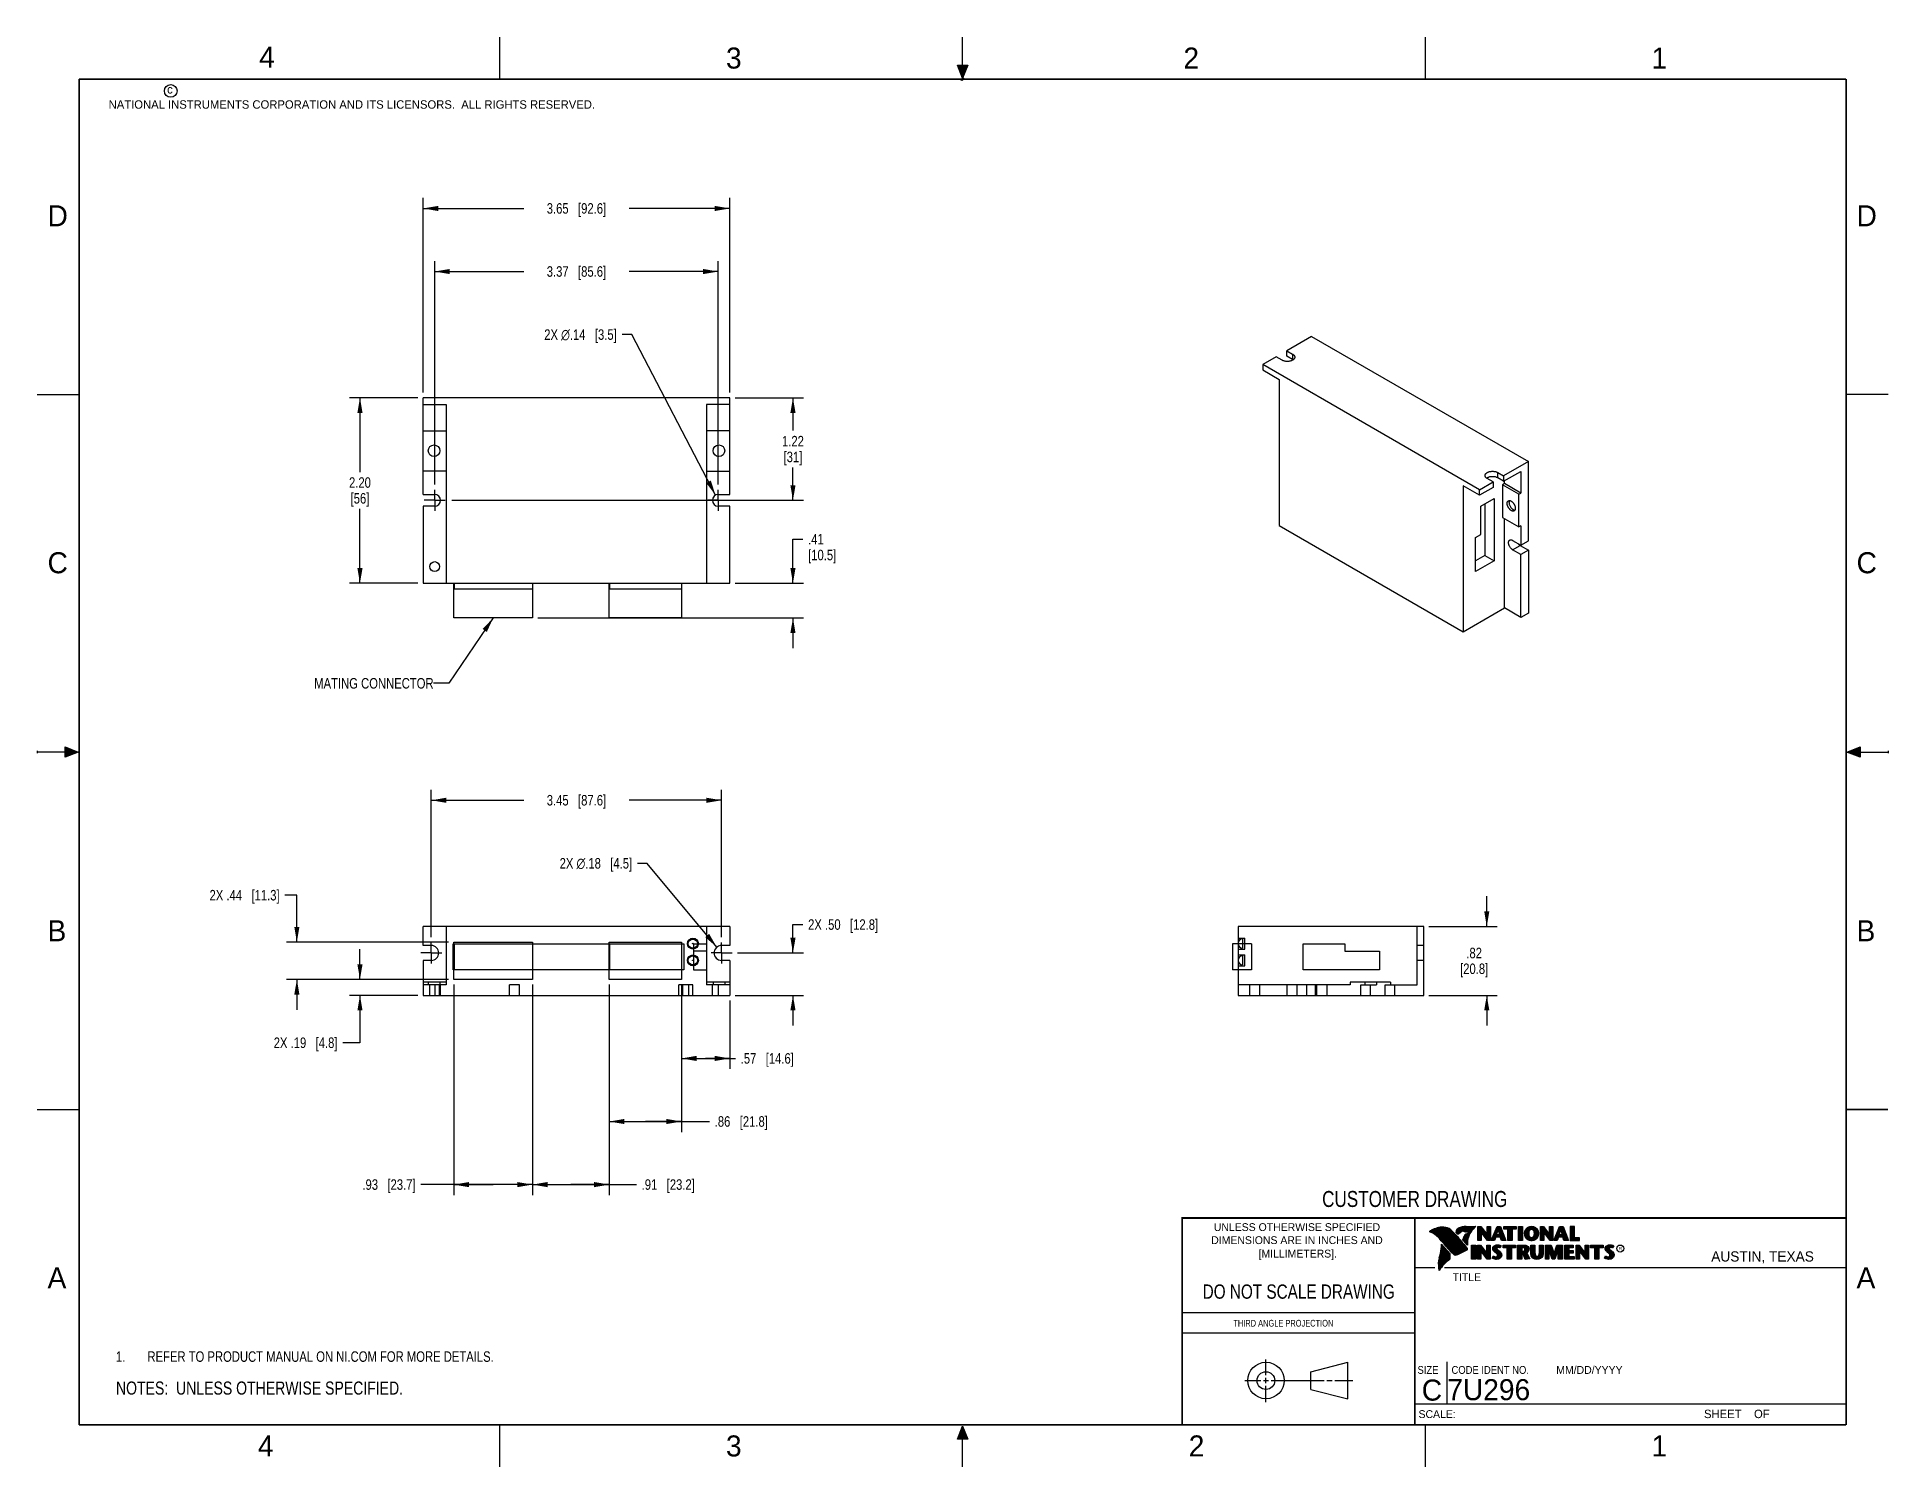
# Model space of a CAD drawing. Header units: inches. Extents: x 0 to 22, y 0 to 17.
import ezdxf

# ---------------------------------------------------------------- set-up
doc = ezdxf.new("R2010")
doc.units = ezdxf.units.IN
doc.header["$LTSCALE"] = 1.21
doc.header["$MEASUREMENT"] = 0
doc.linetypes.add('CENTER', pattern=[0.6, 0.375, -0.075, 0.075, -0.075])
doc.layers.get('0').update_dxf_attribs({"linetype": 'CONTINUOUS'})
for name, color, linetype in [('02___PRT_ALL_AXES', 7, 'CONTINUOUS'), ('03___PRT_ALL_CURVES', 7, 'CONTINUOUS'), ('DETAIL', 7, 'CONTINUOUS'), ('DIMENSIONS', 7, 'CONTINUOUS')]:
    doc.layers.add(name, color=color, linetype=linetype)
doc.styles.get("Standard").update_dxf_attribs({"font": 'txt', "width": 0.8})
doc.styles.add('TEXTSTYLE_2', font='txt')
doc.styles.add('TEXTSTYLE_3', font='txt', dxfattribs={"width": 0.9})
doc.dimstyles.new('DIMSTYLE_1', dxfattribs={"dimtxt": 0.125, "dimasz": 0.18, "dimexe": 0.18, "dimexo": 0.0625, "dimgap": 0.09, "dimtad": 0, "dimtih": 1, "dimtoh": 1, "dimzin": 4, "dimdsep": 46, "dimtxsty": 'STANDARD', "dimblk": '_FILLED', "dimblk1": '_FILLED', "dimblk2": '_FILLED', "dimcen": 0.09, "dimadec": 0, "dimazin": 0, "dimtp": 0.01, "dimtm": 0.01, "dimtfac": 1, "dimtofl": 0, "dimtmove": 0, "dimatfit": 3, "dimldrblk": '_FILLED', "dimfxl": 1, "dimtolj": 1, "dimtzin": 4, "dimarcsym": 0})
doc.dimstyles.new('DIMSTYLE_2', dxfattribs={"dimtxt": 0.125, "dimasz": 0.18, "dimexe": 0.18, "dimexo": 0.0625, "dimgap": 0.09, "dimtad": 0, "dimtih": 1, "dimtoh": 1, "dimzin": 4, "dimdsep": 46, "dimtxsty": 'STANDARD', "dimblk": '_FILLED', "dimblk1": '_FILLED', "dimblk2": '_FILLED', "dimcen": 0.09, "dimadec": 0, "dimazin": 0, "dimtp": 0.01, "dimtm": 0.01, "dimtfac": 1, "dimtofl": 0, "dimtmove": 0, "dimatfit": 3, "dimldrblk": '_FILLED', "dimfxl": 1, "dimtolj": 1, "dimtzin": 4, "dimarcsym": 0})
doc.dimstyles.get("Standard").update_dxf_attribs({"dimtxt": 0.125, "dimasz": 0.18, "dimexe": 0.18, "dimexo": 0.0625, "dimgap": 0.09, "dimtad": 0, "dimtih": 1, "dimtoh": 1, "dimdec": 3, "dimzin": 4, "dimdsep": 46, "dimtxsty": 'STANDARD', "dimblk": '_FILLED', "dimblk1": '_FILLED', "dimblk2": '_FILLED', "dimcen": 0.09, "dimadec": 0, "dimazin": 0, "dimtol": 1, "dimtp": 0.01, "dimtm": 0.01, "dimtfac": 1, "dimtdec": 3, "dimtofl": 0, "dimtmove": 0, "dimatfit": 3, "dimldrblk": '_FILLED', "dimfxl": 1, "dimtolj": 1, "dimtzin": 4, "dimarcsym": 0})

msp = doc.modelspace()

# ---------------------------------------------------------------- texts
at = {"color": 2, "linetype": 'CONTINUOUS', "line_spacing_factor": 0.9}
for s, insert, char_height, width, attachment_point, style in [('4', (2.64, 16.887), 0.25, 0.25, 1, 'TEXTSTYLE_2'), ('3', (8.188, 16.875), 0.25, 0.25, 1, 'TEXTSTYLE_2'), ('2', (13.625, 16.875), 0.25, 0.25, 1, 'TEXTSTYLE_2'), ('1', (19.188, 16.875), 0.25, 0.25, 1, 'TEXTSTYLE_2'), ('c', (1.546, 16.428), 0.1, 0.1, 1, 'TEXTSTYLE_2'), ('NATIONAL INSTRUMENTS CORPORATION AND ITS LICENSORS.  ALL RIGHTS RESERVED.', (0.851, 16.248), 0.1, 7.3, 1, 'TEXTSTYLE_2'), ('D', (0.125, 15), 0.25, 0.25, 1, 'TEXTSTYLE_2'), ('D', (21.625, 15), 0.25, 0.25, 1, 'TEXTSTYLE_2'), ('C', (0.125, 10.875), 0.25, 0.25, 1, 'TEXTSTYLE_2'), ('C', (21.625, 10.875), 0.25, 0.25, 1, 'TEXTSTYLE_2'), ('B', (0.125, 6.5), 0.25, 0.25, 1, 'TEXTSTYLE_2'), ('B', (21.625, 6.5), 0.25, 0.25, 1, 'TEXTSTYLE_2'), ('UNLESS OTHERWISE SPECIFIED', (14.974, 2.898), 0.093, 2.418, 2, 'TEXTSTYLE_2'), ('DIMENSIONS ARE IN INCHES AND', (14.974, 2.743), 0.093, 2.604, 2, 'TEXTSTYLE_2'), ('[MILLIMETERS].', (14.984, 2.583), 0.093, 1.302, 2, 'TEXTSTYLE_2'), ('R', (18.797, 2.617), 0.0418, 0.04175, 1, 'TEXTSTYLE_2'), ('AUSTIN, TEXAS', (19.898, 2.564), 0.12158, 1.58049, 1, 'TEXTSTYLE_2'), ('A', (0.125, 2.375), 0.25, 0.25, 1, 'TEXTSTYLE_2'), ('TITLE', (16.824, 2.303), 0.093, 0.465, 1, 'TEXTSTYLE_2'), ('A', (21.625, 2.375), 0.25, 0.25, 1, 'TEXTSTYLE_2'), ('SIZE', (16.407, 1.2), 0.093, 0.3348, 1, 'TEXTSTYLE_3'), ('CODE IDENT NO.', (16.811, 1.2), 0.093, 1.1718, 1, 'TEXTSTYLE_3'), ('MM/DD/YYYY', (18.056, 1.2), 0.093, 0.93, 1, 'TEXTSTYLE_2'), ('SCALE:', (16.419, 0.675), 0.093, 0.558, 1, 'TEXTSTYLE_2'), ('SHEET    OF', (19.812, 0.681), 0.1, 1.1, 1, 'TEXTSTYLE_2'), ('4', (2.625, 0.375), 0.25, 0.25, 1, 'TEXTSTYLE_2'), ('3', (8.188, 0.375), 0.25, 0.25, 1, 'TEXTSTYLE_2'), ('2', (13.688, 0.375), 0.25, 0.25, 1, 'TEXTSTYLE_2'), ('1', (19.188, 0.375), 0.25, 0.25, 1, 'TEXTSTYLE_2')]:
    msp.add_mtext(s, dxfattribs=dict(at, insert=insert, char_height=char_height, width=width, attachment_point=attachment_point, style=style))
at = {"color": 7, "linetype": 'CONTINUOUS', "attachment_point": 2, "line_spacing_factor": 0.9}
for s, insert, char_height, width in [('CUSTOMER DRAWING', (16.374, 3.281), 0.19, 2.432), ('DO NOT SCALE DRAWING', (14.995, 2.17), 0.17, 2.72)]:
    msp.add_mtext(s, dxfattribs=dict(at, insert=insert, char_height=char_height, width=width))
at = {"color": 2, "linetype": 'CONTINUOUS', "insert": (14.218, 1.749), "char_height": 0.08, "width": 1.408, "attachment_point": 1, "line_spacing_factor": 0.9}
msp.add_mtext('THIRD ANGLE PROJECTION', dxfattribs=at)
at = {"color": 7, "linetype": 'CONTINUOUS', "char_height": 0.25, "line_spacing_factor": 0.9, "style": 'TEXTSTYLE_2'}
for s, insert, width, attachment_point in [('C', (16.578, 1.039), 0.25, 2), ('7U296', (16.761, 1.044), 1.25, 1)]:
    msp.add_mtext(s, dxfattribs=dict(at, insert=insert, width=width, attachment_point=attachment_point))
at = {"layer": 'DETAIL', "color": 2, "linetype": 'CONTINUOUS', "insert": (4.713, 9.379), "char_height": 0.125, "width": 1.6, "attachment_point": 3, "line_spacing_factor": 0.9}
msp.add_mtext('MATING CONNECTOR', dxfattribs=at)

# ---------------------------------------------------------------- blocks, each defined once
blk = doc.blocks.new('_FILLED')
at = {"color": 0, "linetype": 'BYBLOCK'}
blk.add_solid([(0, 0), (-1, 0.17), (-1, -0.17)], dxfattribs=at)
blk = doc.blocks.new('*D0')
at = {"layer": 'DIMENSIONS', "color": 2, "linetype": 'CONTINUOUS'}
for p, q in [((4.588, 12.775), (4.588, 15.087)), ((8.234, 12.775), (8.234, 15.087)), ((4.588, 14.962), (5.786, 14.962)), ((8.234, 14.962), (7.036, 14.962))]:
    blk.add_line(p, q, dxfattribs=at)
at = {"layer": 'DIMENSIONS', "color": 2, "linetype": 'CONTINUOUS', "xscale": 0.18, "yscale": 0.18, "zscale": 0.18, "rotation": 180}
blk.add_blockref('_FILLED', (4.588, 14.962), dxfattribs=at)
at = {"layer": 'DIMENSIONS', "color": 2, "linetype": 'CONTINUOUS', "xscale": 0.18, "yscale": 0.18, "zscale": 0.18}
blk.add_blockref('_FILLED', (8.234, 14.962), dxfattribs=at)
at = {"layer": 'DIMENSIONS', "color": 2, "linetype": 'CONTINUOUS', "insert": (6.411, 15.025), "char_height": 0.125, "width": 1.125, "attachment_point": 2, "line_spacing_factor": 0.9}
blk.add_mtext('3.65{\\Ftxt.shx;\\W1.000000;\\H0.125000; }[92.6]', dxfattribs=at)
blk = doc.blocks.new('*D1')
at = {"layer": 'DIMENSIONS', "color": 2, "linetype": 'CONTINUOUS'}
for p, q in [((8.296, 12.712), (9.109, 12.712)), ((8.984, 12.712), (8.984, 12.321)), ((8.984, 11.492), (8.984, 11.883)), ((4.929, 11.492), (9.109, 11.492))]:
    blk.add_line(p, q, dxfattribs=at)
at = {"layer": 'DIMENSIONS', "color": 2, "linetype": 'CONTINUOUS', "xscale": 0.18, "yscale": 0.18, "zscale": 0.18}
for p, rotation in [((8.984, 12.712), 90), ((8.984, 11.492), 270)]:
    blk.add_blockref('_FILLED', p, dxfattribs=dict(at, rotation=rotation))
at = {"layer": 'DIMENSIONS', "color": 2, "linetype": 'CONTINUOUS', "insert": (8.984, 12.258), "char_height": 0.125, "width": 0.4, "attachment_point": 2, "line_spacing_factor": 0.9}
blk.add_mtext('1.22\\P[31]', dxfattribs=at)
blk = doc.blocks.new('*D2')
at = {"layer": 'DIMENSIONS', "color": 2, "linetype": 'CONTINUOUS'}
for p, q in [((4.525, 12.712), (3.713, 12.712)), ((3.838, 12.712), (3.838, 11.828)), ((3.838, 10.507), (3.838, 11.391)), ((4.525, 10.507), (3.713, 10.507))]:
    blk.add_line(p, q, dxfattribs=at)
at = {"layer": 'DIMENSIONS', "color": 2, "linetype": 'CONTINUOUS', "xscale": 0.18, "yscale": 0.18, "zscale": 0.18}
for p, rotation in [((3.838, 12.712), 90), ((3.838, 10.507), 270)]:
    blk.add_blockref('_FILLED', p, dxfattribs=dict(at, rotation=rotation))
at = {"layer": 'DIMENSIONS', "color": 2, "linetype": 'CONTINUOUS', "insert": (3.838, 11.766), "char_height": 0.125, "width": 0.4, "attachment_point": 2, "line_spacing_factor": 0.9}
blk.add_mtext('2.20\\P[56]', dxfattribs=at)
blk = doc.blocks.new('*D3')
at = {"layer": 'DIMENSIONS', "color": 2, "linetype": 'CONTINUOUS'}
for p, q in [((7.07, 13.462), (6.953, 13.462)), ((8.064, 11.553), (7.07, 13.462))]:
    blk.add_line(p, q, dxfattribs=at)
at = {"layer": 'DIMENSIONS', "color": 2, "linetype": 'CONTINUOUS', "xscale": 0.18, "yscale": 0.18, "zscale": 0.18, "rotation": 297.4964352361}
blk.add_blockref('_FILLED', (8.064, 11.553), dxfattribs=at)
at = {"layer": 'DIMENSIONS', "color": 2, "linetype": 'CONTINUOUS', "insert": (6.89, 13.525), "char_height": 0.125, "width": 1.39167, "attachment_point": 3, "line_spacing_factor": 0.9}
blk.add_mtext('2X \\Fgdt;{\\Fgdt;n}\\Ftxt;.14{\\Ftxt.shx;\\W1.000000;\\H0.125000; }[3.5]', dxfattribs=at)
blk = doc.blocks.new('*D4')
at = {"layer": 'DIMENSIONS', "color": 2, "linetype": 'CONTINUOUS'}
for p, q in [((8.984, 10.507), (8.984, 11.029)), ((8.984, 11.029), (9.101, 11.029)), ((8.296, 10.507), (9.109, 10.507)), ((5.95, 10.094), (9.109, 10.094)), ((8.984, 10.094), (8.984, 9.734))]:
    blk.add_line(p, q, dxfattribs=at)
at = {"layer": 'DIMENSIONS', "color": 2, "linetype": 'CONTINUOUS', "xscale": 0.18, "yscale": 0.18, "zscale": 0.18}
for p, rotation in [((8.984, 10.507), 270), ((8.984, 10.094), 90)]:
    blk.add_blockref('_FILLED', p, dxfattribs=dict(at, rotation=rotation))
at = {"layer": 'DIMENSIONS', "color": 2, "linetype": 'CONTINUOUS', "insert": (9.164, 11.092), "char_height": 0.125, "width": 0.6, "attachment_point": 1, "line_spacing_factor": 0.9}
blk.add_mtext('.41\\P[10.5]', dxfattribs=at)
blk = doc.blocks.new('*D5')
at = {"layer": 'DIMENSIONS', "color": 2, "linetype": 'CONTINUOUS'}
for p, q in [((7.659, 5.734), (7.659, 4.732)), ((8.234, 5.545), (8.234, 4.732)), ((7.659, 4.857), (7.946, 4.857)), ((8.234, 4.857), (7.946, 4.857)), ((7.946, 4.857), (8.3, 4.857))]:
    blk.add_line(p, q, dxfattribs=at)
at = {"layer": 'DIMENSIONS', "color": 2, "linetype": 'CONTINUOUS', "xscale": 0.18, "yscale": 0.18, "zscale": 0.18, "rotation": 180}
blk.add_blockref('_FILLED', (7.659, 4.857), dxfattribs=at)
at = {"layer": 'DIMENSIONS', "color": 2, "linetype": 'CONTINUOUS', "xscale": 0.18, "yscale": 0.18, "zscale": 0.18}
blk.add_blockref('_FILLED', (8.234, 4.857), dxfattribs=at)
at = {"layer": 'DIMENSIONS', "color": 2, "linetype": 'CONTINUOUS', "insert": (8.363, 4.92), "char_height": 0.125, "width": 1.025, "attachment_point": 1, "line_spacing_factor": 0.9}
blk.add_mtext('.57{\\Ftxt.shx;\\W1.000000;\\H0.125000; }[14.6]', dxfattribs=at)
blk = doc.blocks.new('*D6')
at = {"layer": 'DIMENSIONS', "color": 2, "linetype": 'CONTINUOUS'}
for p, q in [((6.801, 5.734), (6.801, 3.982)), ((7.659, 5.734), (7.659, 3.982)), ((6.801, 4.107), (7.23, 4.107)), ((7.659, 4.107), (7.23, 4.107)), ((7.23, 4.107), (7.992, 4.107))]:
    blk.add_line(p, q, dxfattribs=at)
at = {"layer": 'DIMENSIONS', "color": 2, "linetype": 'CONTINUOUS', "xscale": 0.18, "yscale": 0.18, "zscale": 0.18, "rotation": 180}
blk.add_blockref('_FILLED', (6.801, 4.107), dxfattribs=at)
at = {"layer": 'DIMENSIONS', "color": 2, "linetype": 'CONTINUOUS', "xscale": 0.18, "yscale": 0.18, "zscale": 0.18}
blk.add_blockref('_FILLED', (7.659, 4.107), dxfattribs=at)
at = {"layer": 'DIMENSIONS', "color": 2, "linetype": 'CONTINUOUS', "insert": (8.054, 4.17), "char_height": 0.125, "width": 1.025, "attachment_point": 1, "line_spacing_factor": 0.9}
blk.add_mtext('.86{\\Ftxt.shx;\\W1.000000;\\H0.125000; }[21.8]', dxfattribs=at)
blk = doc.blocks.new('*D7')
at = {"layer": 'DIMENSIONS', "color": 2, "linetype": 'CONTINUOUS'}
for p, q in [((5.887, 5.734), (5.887, 3.232)), ((6.801, 5.734), (6.801, 3.232)), ((5.887, 3.357), (6.344, 3.357)), ((6.801, 3.357), (6.344, 3.357)), ((6.344, 3.357), (7.124, 3.357))]:
    blk.add_line(p, q, dxfattribs=at)
at = {"layer": 'DIMENSIONS', "color": 2, "linetype": 'CONTINUOUS', "xscale": 0.18, "yscale": 0.18, "zscale": 0.18, "rotation": 180}
blk.add_blockref('_FILLED', (5.887, 3.357), dxfattribs=at)
at = {"layer": 'DIMENSIONS', "color": 2, "linetype": 'CONTINUOUS', "xscale": 0.18, "yscale": 0.18, "zscale": 0.18}
blk.add_blockref('_FILLED', (6.801, 3.357), dxfattribs=at)
at = {"layer": 'DIMENSIONS', "color": 2, "linetype": 'CONTINUOUS', "insert": (7.186, 3.42), "char_height": 0.125, "width": 1.025, "attachment_point": 1, "line_spacing_factor": 0.9}
blk.add_mtext('.91{\\Ftxt.shx;\\W1.000000;\\H0.125000; }[23.2]', dxfattribs=at)
blk = doc.blocks.new('*D8')
at = {"layer": 'DIMENSIONS', "color": 2, "linetype": 'CONTINUOUS'}
for p, q in [((4.954, 5.734), (4.954, 3.232)), ((5.887, 5.734), (5.887, 3.232)), ((5.421, 3.357), (4.562, 3.357)), ((4.954, 3.357), (5.421, 3.357)), ((5.887, 3.357), (5.421, 3.357))]:
    blk.add_line(p, q, dxfattribs=at)
at = {"layer": 'DIMENSIONS', "color": 2, "linetype": 'CONTINUOUS', "xscale": 0.18, "yscale": 0.18, "zscale": 0.18, "rotation": 180}
blk.add_blockref('_FILLED', (4.954, 3.357), dxfattribs=at)
at = {"layer": 'DIMENSIONS', "color": 2, "linetype": 'CONTINUOUS', "xscale": 0.18, "yscale": 0.18, "zscale": 0.18}
blk.add_blockref('_FILLED', (5.887, 3.357), dxfattribs=at)
at = {"layer": 'DIMENSIONS', "color": 2, "linetype": 'CONTINUOUS', "insert": (4.499, 3.42), "char_height": 0.125, "width": 1.025, "attachment_point": 3, "line_spacing_factor": 0.9}
blk.add_mtext('.93{\\Ftxt.shx;\\W1.000000;\\H0.125000; }[23.7]', dxfattribs=at)
blk = doc.blocks.new('*D9')
at = {"layer": 'DIMENSIONS', "color": 2, "linetype": 'CONTINUOUS'}
for p, q in [((3.088, 6.798), (2.945, 6.798)), ((3.088, 6.241), (3.088, 6.798)), ((4.892, 6.241), (2.963, 6.241)), ((4.892, 5.796), (2.963, 5.796)), ((3.088, 5.796), (3.088, 5.436))]:
    blk.add_line(p, q, dxfattribs=at)
at = {"layer": 'DIMENSIONS', "color": 2, "linetype": 'CONTINUOUS', "xscale": 0.18, "yscale": 0.18, "zscale": 0.18}
for p, rotation in [((3.088, 6.241), 270), ((3.088, 5.796), 90)]:
    blk.add_blockref('_FILLED', p, dxfattribs=dict(at, rotation=rotation))
at = {"layer": 'DIMENSIONS', "color": 2, "linetype": 'CONTINUOUS', "insert": (2.883, 6.86), "char_height": 0.125, "width": 1.325, "attachment_point": 3, "line_spacing_factor": 0.9}
blk.add_mtext('2X .44{\\Ftxt.shx;\\W1.000000;\\H0.125000; }[11.3]', dxfattribs=at)
blk = doc.blocks.new('*D10')
at = {"layer": 'DIMENSIONS', "color": 2, "linetype": 'CONTINUOUS'}
for p, q in [((8.984, 6.111), (8.984, 6.449)), ((8.984, 6.449), (9.101, 6.449)), ((8.323, 6.111), (9.109, 6.111)), ((8.296, 5.607), (9.109, 5.607)), ((8.984, 5.607), (8.984, 5.247))]:
    blk.add_line(p, q, dxfattribs=at)
at = {"layer": 'DIMENSIONS', "color": 2, "linetype": 'CONTINUOUS', "xscale": 0.18, "yscale": 0.18, "zscale": 0.18}
for p, rotation in [((8.984, 6.111), 270), ((8.984, 5.607), 90)]:
    blk.add_blockref('_FILLED', p, dxfattribs=dict(at, rotation=rotation))
at = {"layer": 'DIMENSIONS', "color": 2, "linetype": 'CONTINUOUS', "insert": (9.164, 6.511), "char_height": 0.125, "width": 1.325, "attachment_point": 1, "line_spacing_factor": 0.9}
blk.add_mtext('2X .50{\\Ftxt.shx;\\W1.000000;\\H0.125000; }[12.8]', dxfattribs=at)
blk = doc.blocks.new('*D11')
at = {"layer": 'DIMENSIONS', "color": 2, "linetype": 'CONTINUOUS'}
for p, q in [((3.838, 5.796), (3.838, 6.156)), ((4.892, 5.796), (3.713, 5.796)), ((4.525, 5.607), (3.713, 5.607)), ((3.838, 5.607), (3.838, 5.044)), ((3.838, 5.044), (3.633, 5.044))]:
    blk.add_line(p, q, dxfattribs=at)
at = {"layer": 'DIMENSIONS', "color": 2, "linetype": 'CONTINUOUS', "xscale": 0.18, "yscale": 0.18, "zscale": 0.18}
for p, rotation in [((3.838, 5.796), 270), ((3.838, 5.607), 90)]:
    blk.add_blockref('_FILLED', p, dxfattribs=dict(at, rotation=rotation))
at = {"layer": 'DIMENSIONS', "color": 2, "linetype": 'CONTINUOUS', "insert": (3.571, 5.106), "char_height": 0.125, "width": 1.225, "attachment_point": 3, "line_spacing_factor": 0.9}
blk.add_mtext('2X .19{\\Ftxt.shx;\\W1.000000;\\H0.125000; }[4.8]', dxfattribs=at)
blk = doc.blocks.new('*D12')
at = {"layer": 'DIMENSIONS', "color": 2, "linetype": 'CONTINUOUS'}
for p, q in [((7.253, 7.176), (7.135, 7.176)), ((8.079, 6.18), (7.253, 7.176))]:
    blk.add_line(p, q, dxfattribs=at)
at = {"layer": 'DIMENSIONS', "color": 2, "linetype": 'CONTINUOUS', "xscale": 0.18, "yscale": 0.18, "zscale": 0.18, "rotation": 309.6417402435}
blk.add_blockref('_FILLED', (8.079, 6.18), dxfattribs=at)
at = {"layer": 'DIMENSIONS', "color": 2, "linetype": 'CONTINUOUS', "insert": (7.073, 7.239), "char_height": 0.125, "width": 1.39167, "attachment_point": 3, "line_spacing_factor": 0.9}
blk.add_mtext('2X \\Fgdt;{\\Fgdt;n}\\Ftxt;.18{\\Ftxt.shx;\\W1.000000;\\H0.125000; }[4.5]', dxfattribs=at)
blk = doc.blocks.new('*D13')
at = {"layer": 'DIMENSIONS', "color": 2, "linetype": 'CONTINUOUS'}
for p, q in [((4.686, 6.299), (4.686, 8.051)), ((4.686, 7.926), (5.786, 7.926)), ((8.135, 7.926), (7.036, 7.926)), ((8.135, 6.299), (8.135, 8.051))]:
    blk.add_line(p, q, dxfattribs=at)
at = {"layer": 'DIMENSIONS', "color": 2, "linetype": 'CONTINUOUS', "xscale": 0.18, "yscale": 0.18, "zscale": 0.18, "rotation": 180}
blk.add_blockref('_FILLED', (4.686, 7.926), dxfattribs=at)
at = {"layer": 'DIMENSIONS', "color": 2, "linetype": 'CONTINUOUS', "xscale": 0.18, "yscale": 0.18, "zscale": 0.18}
blk.add_blockref('_FILLED', (8.135, 7.926), dxfattribs=at)
at = {"layer": 'DIMENSIONS', "color": 2, "linetype": 'CONTINUOUS', "insert": (6.411, 7.989), "char_height": 0.125, "width": 1.125, "attachment_point": 2, "line_spacing_factor": 0.9}
blk.add_mtext('3.45{\\Ftxt.shx;\\W1.000000;\\H0.125000; }[87.6]', dxfattribs=at)
blk = doc.blocks.new('*D14')
at = {"layer": 'DIMENSIONS', "color": 2, "linetype": 'CONTINUOUS'}
for p, q in [((17.23, 6.426), (17.23, 6.786)), ((16.543, 6.426), (17.355, 6.426)), ((16.543, 5.607), (17.355, 5.607)), ((17.23, 5.607), (17.23, 5.247))]:
    blk.add_line(p, q, dxfattribs=at)
at = {"layer": 'DIMENSIONS', "color": 2, "linetype": 'CONTINUOUS', "xscale": 0.18, "yscale": 0.18, "zscale": 0.18}
for p, rotation in [((17.23, 6.426), 270), ((17.23, 5.607), 90)]:
    blk.add_blockref('_FILLED', p, dxfattribs=dict(at, rotation=rotation))
at = {"layer": 'DIMENSIONS', "color": 2, "linetype": 'CONTINUOUS', "insert": (17.08, 6.173), "char_height": 0.125, "width": 0.6, "attachment_point": 2, "line_spacing_factor": 0.9}
blk.add_mtext('.82\\P[20.8]', dxfattribs=at)
blk = doc.blocks.new('*D15')
at = {"layer": 'DIMENSIONS', "color": 2, "linetype": 'CONTINUOUS'}
for p, q in [((4.726, 11.679), (4.726, 14.337)), ((8.096, 11.679), (8.096, 14.337)), ((4.726, 14.212), (5.786, 14.212)), ((8.096, 14.212), (7.036, 14.212))]:
    blk.add_line(p, q, dxfattribs=at)
at = {"layer": 'DIMENSIONS', "color": 2, "linetype": 'CONTINUOUS', "xscale": 0.18, "yscale": 0.18, "zscale": 0.18, "rotation": 180}
blk.add_blockref('_FILLED', (4.726, 14.212), dxfattribs=at)
at = {"layer": 'DIMENSIONS', "color": 2, "linetype": 'CONTINUOUS', "xscale": 0.18, "yscale": 0.18, "zscale": 0.18}
blk.add_blockref('_FILLED', (8.096, 14.212), dxfattribs=at)
at = {"layer": 'DIMENSIONS', "color": 2, "linetype": 'CONTINUOUS', "insert": (6.411, 14.275), "char_height": 0.125, "width": 1.125, "attachment_point": 2, "line_spacing_factor": 0.9}
blk.add_mtext('3.37{\\Ftxt.shx;\\W1.000000;\\H0.125000; }[85.6]', dxfattribs=at)
blk = doc.blocks.new('NOTES_HEADER_BL0', base_point=(3.1215, 0.9375))
at = {"layer": 'DETAIL', "color": 2, "linetype": 'CONTINUOUS', "width": 0.8}
blk.add_text('NOTES:  UNLESS OTHERWISE SPECIFIED.', height=0.156, dxfattribs=at).set_placement((0.9375, 0.8595))
blk = doc.blocks.new('CUSTOM_NOTE_BL1', base_point=(3.675, 1.312))
at = {"layer": 'DETAIL', "color": 2, "linetype": 'CONTINUOUS', "width": 0.8}
for s, p in [('1.', (0.938, 1.25)), ('REFER TO PRODUCT MANUAL ON NI.COM FOR MORE DETAILS.', (1.312, 1.25))]:
    blk.add_text(s, height=0.125, dxfattribs=at).set_placement(p)

# ---------------------------------------------------------------- dimensions: what is measured, and where the dimension line sits
at = {"layer": 'DIMENSIONS', "color": 2, "linetype": 'CONTINUOUS'}
for base, p1, p2, picture, middle in [((8.234, 14.962), (4.588, 12.775), (8.234, 12.775), '*D0', (6.286, 14.962)), ((8.096, 14.212), (4.726, 11.679), (8.096, 11.679), '*D15', (6.286, 14.212)), ((5.887, 3.357), (4.954, 5.734), (5.887, 5.734), '*D8', (3.787, 3.357)), ((7.659, 4.107), (6.801, 5.734), (7.659, 5.734), '*D6', (8.567, 4.107))]:
    dim = msp.add_linear_dim(base=base, p1=p1, p2=p2, dimstyle='DIMSTYLE_1', dxfattribs=at)
    dim.commit()
    dim.dimension.update_dxf_attribs({"geometry": picture, "text_midpoint": middle, "dimtype": 160})
for p1, p2, picture, middle in [((8.064, 11.553), (8.128, 11.43), '*D3', (5.994, 13.462)), ((8.079, 6.18), (8.192, 6.043), '*D12', (6.177, 7.176))]:
    dim = msp.add_diameter_dim_2p(p1=p1, p2=p2, text='2X <>', dimstyle='DIMSTYLE_2', dxfattribs=at)
    dim.commit()
    dim.dimension.update_dxf_attribs({"geometry": picture, "text_midpoint": middle, "dimtype": 163})
for base, p1, p2, angle, picture, middle in [((3.838, 12.7121), (4.5255, 10.5074), (4.5255, 12.7121), 90, '*D2', (3.713, 11.6097)), ((8.984, 12.712), (4.929, 11.492), (8.296, 12.712), 90, '*D1', (8.859, 12.102)), ((8.984, 10.507), (5.95, 10.094), (8.296, 10.507), 90, '*D4', (9.464, 10.935)), ((4.686, 7.926), (8.135, 6.299), (4.686, 6.299), 180, '*D13', (6.286, 7.926)), ((17.23, 6.426), (16.543, 5.607), (16.543, 6.426), 90, '*D14', (17.13, 6.017)), ((5.887, 3.357), (6.801, 5.734), (5.887, 5.734), 180, '*D7', (7.699, 3.357)), ((7.6588, 4.8574), (8.2336, 5.5449), (7.6588, 5.7339), 180, '*D5', (8.875, 4.8574))]:
    dim = msp.add_linear_dim(base=base, p1=p1, p2=p2, angle=angle, dimstyle='DIMSTYLE_1', dxfattribs=at)
    dim.commit()
    dim.dimension.update_dxf_attribs({"geometry": picture, "text_midpoint": middle, "dimtype": 160})
for base, p1, p2, angle, picture, middle in [((3.088, 6.2413), (4.8916, 5.7964), (4.8916, 6.2413), 90, '*D9', (2.0202, 6.7978)), ((8.984, 6.111), (8.296, 5.607), (8.323, 6.111), 90, '*D10', (9.826, 6.449)), ((3.838, 5.607), (4.892, 5.796), (4.525, 5.607), 270, '*D11', (2.758, 5.044))]:
    dim = msp.add_linear_dim(base=base, p1=p1, p2=p2, angle=angle, text='2X <>', dimstyle='DIMSTYLE_1', dxfattribs=at)
    dim.commit()
    dim.dimension.update_dxf_attribs({"geometry": picture, "text_midpoint": middle, "dimtype": 160})

# ---------------------------------------------------------------- hatches: boundary and pattern name
at = {"linetype": 'CONTINUOUS'}
for points in [[(11, 16.51), (10.938, 16.666), (11.062, 16.666)], [(0.334, 8.562), (0.49, 8.5), (0.334, 8.438)], [(21.666, 8.562), (21.666, 8.438), (21.51, 8.5)], [(10.938, 0.329), (11, 0.485), (11.062, 0.329)]]:
    msp.add_hatch(color=2, dxfattribs=at).paths.add_polyline_path(points)

# ---------------------------------------------------------------- linework, layer by layer
at = {"color": 2, "linetype": 'CONTINUOUS'}
for p, q in [((5.5, 16.5), (5.5, 17)), ((11, 16.485), (11, 17)), ((16.5, 16.5), (16.5, 17)), ((11, 16.51), (10.938, 16.666)), ((10.938, 16.666), (11.062, 16.666)), ((11.015, 16.515), (10.985, 16.485)), ((10.985, 16.485), (11, 16.515)), ((11.062, 16.666), (11, 16.51)), ((11, 16.485), (11.015, 16.515)), ((0, 12.75), (0.5, 12.75)), ((22, 12.75), (21.5, 12.75)), ((0, 8.515), (0, 8.485)), ((0.49, 8.5), (0, 8.5)), ((0.334, 8.438), (0.334, 8.562)), ((0.334, 8.562), (0.49, 8.5)), ((0.49, 8.5), (0.334, 8.438)), ((21.51, 8.5), (21.666, 8.562)), ((21.51, 8.5), (22, 8.5)), ((21.666, 8.438), (21.51, 8.5)), ((21.666, 8.562), (21.666, 8.438)), ((22, 8.515), (22, 8.485)), ((0, 4.25), (0.5, 4.25)), ((16.375, 2.96), (21.5, 2.96)), ((16.558, 2.796), (16.558, 2.799)), ((16.565, 2.794), (16.565, 2.803)), ((16.571, 2.791), (16.571, 2.808)), ((16.578, 2.788), (16.578, 2.812)), ((16.585, 2.785), (16.585, 2.815)), ((16.592, 2.781), (16.592, 2.819)), ((16.599, 2.778), (16.599, 2.822)), ((16.606, 2.774), (16.606, 2.825)), ((16.612, 2.77), (16.612, 2.828)), ((16.619, 2.765), (16.619, 2.83)), ((16.626, 2.76), (16.626, 2.832)), ((16.633, 2.755), (16.633, 2.835)), ((16.64, 2.749), (16.64, 2.837)), ((16.647, 2.743), (16.647, 2.839)), ((16.653, 2.737), (16.653, 2.84)), ((16.66, 2.729), (16.66, 2.842)), ((16.667, 2.722), (16.667, 2.844)), ((16.674, 2.715), (16.674, 2.845)), ((16.681, 2.707), (16.681, 2.846)), ((16.687, 2.699), (16.687, 2.847)), ((16.794, 2.533), (16.692, 2.649)), ((16.694, 2.692), (16.694, 2.847)), ((16.701, 2.684), (16.701, 2.847)), ((16.708, 2.676), (16.708, 2.847)), ((16.715, 2.669), (16.715, 2.847)), ((16.722, 2.661), (16.722, 2.846)), ((16.728, 2.653), (16.728, 2.846)), ((16.735, 2.645), (16.735, 2.844)), ((16.742, 2.637), (16.742, 2.843)), ((16.749, 2.629), (16.749, 2.842)), ((16.756, 2.62), (16.756, 2.84)), ((16.763, 2.612), (16.763, 2.838)), ((16.769, 2.605), (16.769, 2.835)), ((16.776, 2.597), (16.776, 2.832)), ((16.783, 2.589), (16.783, 2.828)), ((16.79, 2.581), (16.79, 2.824)), ((16.797, 2.574), (16.797, 2.819)), ((16.804, 2.567), (16.804, 2.814)), ((16.81, 2.559), (16.81, 2.807)), ((16.817, 2.552), (16.817, 2.8)), ((16.824, 2.545), (16.824, 2.792)), ((16.831, 2.538), (16.831, 2.785)), ((16.838, 2.531), (16.838, 2.778)), ((16.844, 2.526), (16.844, 2.771)), ((16.851, 2.523), (16.851, 2.764)), ((16.858, 2.522), (16.858, 2.757)), ((16.886, 2.766), (16.863, 2.794)), ((16.865, 2.524), (16.865, 2.749)), ((16.888, 2.772), (16.868, 2.795)), ((16.872, 2.791), (16.872, 2.809)), ((16.872, 2.527), (16.872, 2.742)), ((16.879, 2.783), (16.879, 2.821)), ((16.879, 2.53), (16.879, 2.735)), ((16.885, 2.775), (16.885, 2.828)), ((16.885, 2.533), (16.885, 2.727)), ((16.892, 2.775), (16.892, 2.833)), ((16.892, 2.536), (16.892, 2.719)), ((16.899, 2.779), (16.899, 2.837)), ((16.899, 2.539), (16.899, 2.71)), ((16.906, 2.784), (16.906, 2.841)), ((16.906, 2.542), (16.906, 2.702)), ((16.913, 2.79), (16.913, 2.844)), ((16.913, 2.545), (16.913, 2.694)), ((16.92, 2.797), (16.92, 2.846)), ((16.92, 2.548), (16.92, 2.686)), ((16.926, 2.802), (16.926, 2.848)), ((16.926, 2.551), (16.926, 2.677)), ((16.933, 2.805), (16.933, 2.849)), ((16.933, 2.554), (16.933, 2.669)), ((16.94, 2.808), (16.94, 2.85)), ((16.94, 2.557), (16.94, 2.661)), ((16.962, 2.68), (16.943, 2.701)), ((16.947, 2.808), (16.947, 2.851)), ((16.947, 2.561), (16.947, 2.653)), ((16.965, 2.683), (16.949, 2.701)), ((16.954, 2.807), (16.954, 2.852)), ((16.954, 2.696), (16.954, 2.711)), ((16.954, 2.564), (16.954, 2.644)), ((16.961, 2.805), (16.961, 2.852)), ((16.961, 2.688), (16.961, 2.727)), ((16.967, 2.803), (16.967, 2.853)), ((16.967, 2.68), (16.967, 2.744)), ((16.974, 2.803), (16.974, 2.854)), ((16.974, 2.672), (16.974, 2.757)), ((16.981, 2.802), (16.981, 2.854)), ((16.981, 2.664), (16.981, 2.763)), ((16.984, 2.859), (17.1, 2.861)), ((16.984, 2.854), (17.087, 2.856)), ((16.988, 2.802), (16.988, 2.854)), ((16.988, 2.656), (16.988, 2.767)), ((16.995, 2.802), (16.995, 2.854)), ((16.995, 2.675), (16.995, 2.768)), ((16.999, 2.637), (16.995, 2.642)), ((17.002, 2.801), (17.002, 2.854)), ((17.002, 2.719), (17.002, 2.769)), ((17.008, 2.796), (17.008, 2.855)), ((17.008, 2.739), (17.008, 2.77)), ((17.015, 2.755), (17.015, 2.855)), ((17.022, 2.769), (17.022, 2.855)), ((17.029, 2.782), (17.029, 2.855)), ((17.036, 2.793), (17.036, 2.855)), ((17.042, 2.804), (17.042, 2.855)), ((17.049, 2.813), (17.049, 2.855)), ((17.056, 2.822), (17.056, 2.855)), ((17.063, 2.83), (17.063, 2.855)), ((17.07, 2.838), (17.07, 2.855)), ((17.077, 2.845), (17.077, 2.856)), ((17.124, 2.859), (17.161, 2.859)), ((17.124, 2.691), (17.124, 2.859)), ((17.164, 2.691), (17.124, 2.691)), ((17.129, 2.854), (17.158, 2.854)), ((17.129, 2.696), (17.129, 2.854)), ((17.159, 2.696), (17.129, 2.696)), ((17.138, 2.696), (17.138, 2.854)), ((17.145, 2.696), (17.145, 2.854)), ((17.151, 2.696), (17.151, 2.854)), ((17.158, 2.854), (17.238, 2.749)), ((17.159, 2.804), (17.158, 2.854)), ((17.242, 2.696), (17.159, 2.804)), ((17.159, 2.804), (17.159, 2.696)), ((17.161, 2.859), (17.233, 2.764)), ((17.239, 2.691), (17.164, 2.79)), ((17.164, 2.79), (17.164, 2.691)), ((17.165, 2.797), (17.165, 2.846)), ((17.171, 2.788), (17.171, 2.837)), ((17.178, 2.779), (17.178, 2.828)), ((17.185, 2.77), (17.185, 2.82)), ((17.191, 2.762), (17.191, 2.811)), ((17.198, 2.753), (17.198, 2.802)), ((17.205, 2.744), (17.205, 2.793)), ((17.211, 2.736), (17.211, 2.784)), ((17.218, 2.727), (17.218, 2.776)), ((17.225, 2.718), (17.225, 2.767)), ((17.232, 2.71), (17.232, 2.758)), ((17.233, 2.859), (17.273, 2.859)), ((17.233, 2.764), (17.233, 2.859)), ((17.238, 2.854), (17.268, 2.854)), ((17.238, 2.749), (17.238, 2.854)), ((17.238, 2.701), (17.238, 2.749)), ((17.273, 2.691), (17.239, 2.691)), ((17.268, 2.696), (17.242, 2.696)), ((17.245, 2.696), (17.245, 2.854)), ((17.252, 2.696), (17.252, 2.854)), ((17.258, 2.696), (17.258, 2.854)), ((17.265, 2.696), (17.265, 2.854)), ((17.268, 2.854), (17.268, 2.696)), ((17.273, 2.859), (17.273, 2.691)), ((17.283, 2.692), (17.352, 2.859)), ((17.323, 2.692), (17.283, 2.692)), ((17.29, 2.696), (17.355, 2.854)), ((17.319, 2.696), (17.29, 2.696)), ((17.298, 2.696), (17.298, 2.716)), ((17.305, 2.696), (17.305, 2.732)), ((17.312, 2.696), (17.312, 2.749)), ((17.318, 2.696), (17.318, 2.765)), ((17.336, 2.736), (17.319, 2.696)), ((17.339, 2.732), (17.323, 2.692)), ((17.325, 2.71), (17.325, 2.781)), ((17.332, 2.727), (17.332, 2.798)), ((17.394, 2.736), (17.336, 2.736)), ((17.338, 2.736), (17.338, 2.814)), ((17.39, 2.732), (17.339, 2.732)), ((17.341, 2.753), (17.362, 2.823)), ((17.389, 2.753), (17.341, 2.753)), ((17.345, 2.767), (17.345, 2.83)), ((17.345, 2.736), (17.345, 2.753)), ((17.347, 2.758), (17.366, 2.818)), ((17.383, 2.758), (17.347, 2.758)), ((17.352, 2.859), (17.394, 2.859)), ((17.352, 2.788), (17.352, 2.847)), ((17.352, 2.736), (17.352, 2.753)), ((17.355, 2.854), (17.39, 2.854)), ((17.358, 2.81), (17.358, 2.854)), ((17.358, 2.736), (17.358, 2.753)), ((17.362, 2.823), (17.37, 2.823)), ((17.365, 2.823), (17.365, 2.854)), ((17.365, 2.736), (17.365, 2.753)), ((17.366, 2.818), (17.366, 2.818)), ((17.366, 2.818), (17.383, 2.758)), ((17.37, 2.823), (17.389, 2.753)), ((17.372, 2.817), (17.372, 2.854)), ((17.372, 2.736), (17.372, 2.753)), ((17.378, 2.792), (17.378, 2.854)), ((17.378, 2.736), (17.378, 2.753)), ((17.385, 2.768), (17.385, 2.854)), ((17.385, 2.736), (17.385, 2.753)), ((17.39, 2.854), (17.45, 2.696)), ((17.404, 2.692), (17.39, 2.732)), ((17.392, 2.736), (17.392, 2.851)), ((17.394, 2.859), (17.457, 2.692)), ((17.407, 2.696), (17.394, 2.736)), ((17.398, 2.723), (17.398, 2.833)), ((17.457, 2.692), (17.404, 2.692)), ((17.405, 2.703), (17.405, 2.816)), ((17.45, 2.696), (17.407, 2.696)), ((17.412, 2.696), (17.412, 2.798)), ((17.418, 2.696), (17.418, 2.781)), ((17.425, 2.696), (17.425, 2.763)), ((17.432, 2.696), (17.432, 2.745)), ((17.433, 2.859), (17.58, 2.859)), ((17.433, 2.828), (17.433, 2.859)), ((17.481, 2.828), (17.433, 2.828)), ((17.438, 2.854), (17.575, 2.854)), ((17.438, 2.833), (17.438, 2.854)), ((17.486, 2.833), (17.438, 2.833)), ((17.438, 2.696), (17.438, 2.728)), ((17.445, 2.833), (17.445, 2.854)), ((17.445, 2.696), (17.445, 2.71)), ((17.452, 2.833), (17.452, 2.854)), ((17.458, 2.833), (17.458, 2.854)), ((17.465, 2.833), (17.465, 2.854)), ((17.472, 2.833), (17.472, 2.854)), ((17.479, 2.833), (17.479, 2.854)), ((17.481, 2.692), (17.481, 2.828)), ((17.532, 2.692), (17.481, 2.692)), ((17.486, 2.833), (17.485, 2.854)), ((17.486, 2.696), (17.486, 2.833)), ((17.527, 2.696), (17.486, 2.696)), ((17.492, 2.696), (17.492, 2.854)), ((17.499, 2.696), (17.499, 2.854)), ((17.505, 2.696), (17.505, 2.854)), ((17.512, 2.696), (17.512, 2.854)), ((17.519, 2.696), (17.519, 2.854)), ((17.527, 2.833), (17.525, 2.854)), ((17.575, 2.833), (17.527, 2.833)), ((17.527, 2.833), (17.527, 2.696)), ((17.532, 2.833), (17.532, 2.854)), ((17.58, 2.828), (17.532, 2.828)), ((17.532, 2.828), (17.532, 2.692)), ((17.539, 2.833), (17.539, 2.854)), ((17.545, 2.833), (17.545, 2.854)), ((17.552, 2.833), (17.552, 2.854)), ((17.559, 2.833), (17.559, 2.854)), ((17.565, 2.833), (17.565, 2.854)), ((17.572, 2.833), (17.572, 2.854)), ((17.575, 2.854), (17.575, 2.833)), ((17.58, 2.859), (17.58, 2.828)), ((17.606, 2.859), (17.656, 2.859)), ((17.606, 2.692), (17.606, 2.859)), ((17.656, 2.692), (17.606, 2.692)), ((17.611, 2.854), (17.652, 2.854)), ((17.611, 2.696), (17.611, 2.854)), ((17.652, 2.696), (17.611, 2.696)), ((17.619, 2.696), (17.619, 2.854)), ((17.625, 2.696), (17.625, 2.854)), ((17.632, 2.696), (17.632, 2.854)), ((17.639, 2.696), (17.639, 2.854)), ((17.645, 2.696), (17.645, 2.854)), ((17.652, 2.854), (17.652, 2.696)), ((17.656, 2.859), (17.656, 2.692)), ((17.685, 2.787), (17.686, 2.79)), ((17.685, 2.784), (17.685, 2.787)), ((17.685, 2.78), (17.685, 2.784)), ((17.685, 2.777), (17.685, 2.78)), ((17.685, 2.774), (17.685, 2.777)), ((17.685, 2.77), (17.685, 2.774)), ((17.685, 2.767), (17.685, 2.77)), ((17.686, 2.763), (17.685, 2.767)), ((17.686, 2.793), (17.687, 2.796)), ((17.686, 2.79), (17.686, 2.793)), ((17.686, 2.76), (17.686, 2.763)), ((17.687, 2.757), (17.686, 2.76)), ((17.687, 2.796), (17.688, 2.799)), ((17.688, 2.753), (17.687, 2.757)), ((17.688, 2.802), (17.689, 2.805)), ((17.688, 2.799), (17.688, 2.802)), ((17.689, 2.75), (17.688, 2.753)), ((17.689, 2.805), (17.69, 2.808)), ((17.69, 2.747), (17.689, 2.75)), ((17.69, 2.808), (17.692, 2.811)), ((17.691, 2.744), (17.69, 2.808)), ((17.691, 2.744), (17.69, 2.747)), ((17.692, 2.741), (17.691, 2.744)), ((17.692, 2.811), (17.693, 2.813)), ((17.693, 2.738), (17.692, 2.741)), ((17.693, 2.813), (17.694, 2.816)), ((17.694, 2.735), (17.693, 2.738)), ((17.694, 2.816), (17.696, 2.819)), ((17.696, 2.733), (17.694, 2.735)), ((17.696, 2.819), (17.697, 2.821)), ((17.697, 2.73), (17.696, 2.733)), ((17.697, 2.821), (17.699, 2.824)), ((17.697, 2.73), (17.697, 2.821)), ((17.699, 2.728), (17.697, 2.73)), ((17.699, 2.824), (17.701, 2.826)), ((17.7, 2.725), (17.699, 2.728)), ((17.702, 2.723), (17.7, 2.725)), ((17.701, 2.826), (17.703, 2.828)), ((17.704, 2.72), (17.702, 2.723)), ((17.703, 2.828), (17.705, 2.831)), ((17.704, 2.72), (17.705, 2.831)), ((17.706, 2.718), (17.704, 2.72)), ((17.705, 2.831), (17.707, 2.833)), ((17.708, 2.716), (17.706, 2.718)), ((17.707, 2.833), (17.709, 2.835)), ((17.71, 2.714), (17.708, 2.716)), ((17.709, 2.835), (17.711, 2.837)), ((17.71, 2.714), (17.711, 2.837)), ((17.712, 2.712), (17.71, 2.714)), ((17.711, 2.837), (17.714, 2.839)), ((17.715, 2.71), (17.712, 2.712)), ((17.714, 2.839), (17.716, 2.841)), ((17.717, 2.708), (17.715, 2.71)), ((17.716, 2.841), (17.719, 2.843)), ((17.717, 2.708), (17.719, 2.843)), ((17.719, 2.707), (17.717, 2.708)), ((17.719, 2.843), (17.721, 2.844)), ((17.722, 2.705), (17.719, 2.707)), ((17.721, 2.844), (17.724, 2.846)), ((17.725, 2.704), (17.722, 2.705)), ((17.724, 2.846), (17.726, 2.847)), ((17.725, 2.704), (17.724, 2.846)), ((17.727, 2.702), (17.725, 2.704)), ((17.726, 2.847), (17.729, 2.849)), ((17.727, 2.79), (17.728, 2.792)), ((17.727, 2.788), (17.727, 2.79)), ((17.727, 2.786), (17.727, 2.788)), ((17.727, 2.783), (17.727, 2.786)), ((17.727, 2.781), (17.727, 2.783)), ((17.727, 2.779), (17.727, 2.781)), ((17.727, 2.777), (17.727, 2.779)), ((17.727, 2.774), (17.727, 2.777)), ((17.727, 2.772), (17.727, 2.774)), ((17.727, 2.77), (17.727, 2.772)), ((17.727, 2.767), (17.727, 2.77)), ((17.727, 2.765), (17.727, 2.767)), ((17.727, 2.763), (17.727, 2.765)), ((17.728, 2.761), (17.727, 2.763)), ((17.73, 2.701), (17.727, 2.702)), ((17.728, 2.796), (17.729, 2.798)), ((17.728, 2.794), (17.728, 2.796)), ((17.728, 2.792), (17.728, 2.794)), ((17.728, 2.758), (17.728, 2.761)), ((17.728, 2.756), (17.728, 2.758)), ((17.729, 2.754), (17.728, 2.756)), ((17.729, 2.849), (17.731, 2.85)), ((17.729, 2.802), (17.73, 2.803)), ((17.729, 2.8), (17.729, 2.802)), ((17.729, 2.798), (17.729, 2.8)), ((17.729, 2.752), (17.729, 2.754)), ((17.73, 2.75), (17.729, 2.752)), ((17.73, 2.805), (17.731, 2.807)), ((17.73, 2.803), (17.73, 2.805)), ((17.73, 2.748), (17.73, 2.75)), ((17.731, 2.747), (17.73, 2.748)), ((17.73, 2.701), (17.73, 2.747)), ((17.733, 2.7), (17.73, 2.701)), ((17.731, 2.85), (17.734, 2.851)), ((17.731, 2.807), (17.731, 2.85)), ((17.731, 2.807), (17.732, 2.808)), ((17.731, 2.745), (17.731, 2.747)), ((17.732, 2.743), (17.731, 2.745)), ((17.732, 2.81), (17.733, 2.812)), ((17.732, 2.808), (17.732, 2.81)), ((17.732, 2.741), (17.732, 2.743)), ((17.733, 2.74), (17.732, 2.741)), ((17.733, 2.812), (17.734, 2.813)), ((17.734, 2.738), (17.733, 2.74)), ((17.736, 2.699), (17.733, 2.7)), ((17.734, 2.851), (17.737, 2.852)), ((17.734, 2.813), (17.735, 2.815)), ((17.735, 2.737), (17.734, 2.738)), ((17.735, 2.816), (17.736, 2.818)), ((17.735, 2.815), (17.735, 2.816)), ((17.736, 2.735), (17.735, 2.737)), ((17.736, 2.818), (17.737, 2.819)), ((17.736, 2.734), (17.736, 2.735)), ((17.737, 2.732), (17.736, 2.734)), ((17.739, 2.698), (17.736, 2.699)), ((17.737, 2.852), (17.74, 2.853)), ((17.737, 2.819), (17.737, 2.852)), ((17.737, 2.819), (17.738, 2.821)), ((17.738, 2.731), (17.737, 2.732)), ((17.738, 2.821), (17.74, 2.822)), ((17.74, 2.73), (17.738, 2.731)), ((17.739, 2.698), (17.738, 2.731)), ((17.742, 2.697), (17.739, 2.698)), ((17.74, 2.853), (17.743, 2.853)), ((17.74, 2.822), (17.741, 2.823)), ((17.741, 2.728), (17.74, 2.73)), ((17.741, 2.823), (17.742, 2.824)), ((17.742, 2.727), (17.741, 2.728)), ((17.742, 2.824), (17.743, 2.825)), ((17.743, 2.726), (17.742, 2.727)), ((17.746, 2.697), (17.742, 2.697)), ((17.743, 2.853), (17.746, 2.854)), ((17.743, 2.825), (17.745, 2.826)), ((17.745, 2.725), (17.743, 2.726)), ((17.745, 2.826), (17.746, 2.827)), ((17.746, 2.724), (17.745, 2.725)), ((17.746, 2.854), (17.749, 2.855)), ((17.746, 2.827), (17.746, 2.854)), ((17.746, 2.827), (17.747, 2.828)), ((17.748, 2.723), (17.746, 2.724)), ((17.746, 2.697), (17.746, 2.724)), ((17.749, 2.696), (17.746, 2.697)), ((17.747, 2.828), (17.749, 2.828)), ((17.749, 2.722), (17.748, 2.723)), ((17.749, 2.855), (17.752, 2.855)), ((17.749, 2.828), (17.75, 2.829)), ((17.751, 2.722), (17.749, 2.722)), ((17.752, 2.696), (17.749, 2.696)), ((17.75, 2.829), (17.752, 2.83)), ((17.752, 2.721), (17.751, 2.722)), ((17.752, 2.855), (17.755, 2.855)), ((17.752, 2.83), (17.752, 2.855)), ((17.752, 2.83), (17.753, 2.83)), ((17.754, 2.721), (17.752, 2.721)), ((17.752, 2.696), (17.752, 2.721)), ((17.756, 2.695), (17.752, 2.696)), ((17.753, 2.83), (17.755, 2.831)), ((17.755, 2.72), (17.754, 2.721)), ((17.755, 2.855), (17.758, 2.856)), ((17.755, 2.831), (17.757, 2.831)), ((17.757, 2.72), (17.755, 2.72)), ((17.759, 2.695), (17.756, 2.695)), ((17.757, 2.831), (17.758, 2.831)), ((17.759, 2.72), (17.757, 2.72)), ((17.758, 2.856), (17.762, 2.856)), ((17.758, 2.831), (17.76, 2.831)), ((17.759, 2.831), (17.759, 2.856)), ((17.761, 2.72), (17.759, 2.72)), ((17.759, 2.695), (17.759, 2.72)), ((17.763, 2.695), (17.759, 2.695)), ((17.76, 2.831), (17.762, 2.831)), ((17.762, 2.72), (17.761, 2.72)), ((17.762, 2.856), (17.765, 2.856)), ((17.762, 2.831), (17.764, 2.831)), ((17.764, 2.72), (17.762, 2.72)), ((17.766, 2.695), (17.763, 2.695)), ((17.764, 2.831), (17.765, 2.831)), ((17.766, 2.72), (17.764, 2.72)), ((17.765, 2.856), (17.768, 2.855)), ((17.765, 2.831), (17.767, 2.831)), ((17.768, 2.72), (17.766, 2.72)), ((17.766, 2.695), (17.766, 2.72)), ((17.769, 2.695), (17.766, 2.695)), ((17.767, 2.831), (17.769, 2.83)), ((17.768, 2.855), (17.771, 2.855)), ((17.768, 2.831), (17.768, 2.855)), ((17.769, 2.721), (17.768, 2.72)), ((17.769, 2.83), (17.77, 2.83)), ((17.771, 2.721), (17.769, 2.721)), ((17.772, 2.696), (17.769, 2.695)), ((17.77, 2.83), (17.772, 2.829)), ((17.771, 2.855), (17.774, 2.855)), ((17.773, 2.722), (17.771, 2.721)), ((17.772, 2.829), (17.773, 2.829)), ((17.772, 2.696), (17.773, 2.722)), ((17.776, 2.696), (17.772, 2.696)), ((17.773, 2.829), (17.775, 2.828)), ((17.774, 2.722), (17.773, 2.722)), ((17.774, 2.855), (17.777, 2.854)), ((17.774, 2.829), (17.774, 2.855)), ((17.776, 2.723), (17.774, 2.722)), ((17.775, 2.828), (17.776, 2.828)), ((17.776, 2.828), (17.778, 2.827)), ((17.777, 2.724), (17.776, 2.723)), ((17.779, 2.697), (17.776, 2.696)), ((17.777, 2.854), (17.78, 2.854)), ((17.778, 2.725), (17.777, 2.724)), ((17.778, 2.827), (17.779, 2.826)), ((17.78, 2.726), (17.778, 2.725)), ((17.779, 2.826), (17.78, 2.825)), ((17.779, 2.697), (17.779, 2.725)), ((17.782, 2.697), (17.779, 2.697)), ((17.78, 2.854), (17.783, 2.853)), ((17.78, 2.825), (17.78, 2.854)), ((17.78, 2.825), (17.782, 2.824)), ((17.781, 2.727), (17.78, 2.726)), ((17.782, 2.728), (17.781, 2.727)), ((17.782, 2.824), (17.783, 2.823)), ((17.784, 2.729), (17.782, 2.728)), ((17.785, 2.698), (17.782, 2.697)), ((17.783, 2.853), (17.786, 2.852)), ((17.783, 2.823), (17.784, 2.822)), ((17.784, 2.822), (17.785, 2.821)), ((17.785, 2.73), (17.784, 2.729)), ((17.785, 2.821), (17.786, 2.82)), ((17.786, 2.731), (17.785, 2.73)), ((17.788, 2.699), (17.785, 2.698)), ((17.786, 2.852), (17.789, 2.851)), ((17.787, 2.819), (17.786, 2.852)), ((17.786, 2.82), (17.787, 2.819)), ((17.787, 2.733), (17.786, 2.731)), ((17.787, 2.819), (17.788, 2.817)), ((17.788, 2.734), (17.787, 2.733)), ((17.788, 2.817), (17.789, 2.816)), ((17.789, 2.737), (17.788, 2.735)), ((17.788, 2.735), (17.788, 2.734)), ((17.788, 2.699), (17.788, 2.734)), ((17.791, 2.7), (17.788, 2.699)), ((17.789, 2.851), (17.792, 2.85)), ((17.789, 2.816), (17.789, 2.815)), ((17.789, 2.815), (17.79, 2.813)), ((17.79, 2.739), (17.789, 2.737)), ((17.79, 2.813), (17.791, 2.812)), ((17.791, 2.74), (17.79, 2.739)), ((17.791, 2.812), (17.791, 2.81)), ((17.791, 2.81), (17.792, 2.808)), ((17.792, 2.743), (17.791, 2.742)), ((17.791, 2.742), (17.791, 2.74)), ((17.794, 2.701), (17.791, 2.7)), ((17.792, 2.85), (17.795, 2.849)), ((17.793, 2.806), (17.792, 2.85)), ((17.792, 2.808), (17.793, 2.807)), ((17.793, 2.745), (17.792, 2.743)), ((17.793, 2.807), (17.793, 2.805)), ((17.793, 2.805), (17.794, 2.803)), ((17.794, 2.749), (17.793, 2.747)), ((17.794, 2.701), (17.793, 2.747)), ((17.793, 2.747), (17.793, 2.745)), ((17.794, 2.803), (17.794, 2.801)), ((17.794, 2.801), (17.795, 2.799)), ((17.795, 2.753), (17.794, 2.751)), ((17.794, 2.751), (17.794, 2.749)), ((17.797, 2.702), (17.794, 2.701)), ((17.795, 2.849), (17.798, 2.847)), ((17.795, 2.799), (17.795, 2.797)), ((17.795, 2.797), (17.796, 2.795)), ((17.796, 2.757), (17.795, 2.755)), ((17.795, 2.755), (17.795, 2.753)), ((17.796, 2.795), (17.796, 2.793)), ((17.796, 2.793), (17.796, 2.79)), ((17.796, 2.79), (17.796, 2.788)), ((17.796, 2.788), (17.797, 2.786)), ((17.797, 2.765), (17.796, 2.763)), ((17.796, 2.763), (17.796, 2.761)), ((17.796, 2.761), (17.796, 2.759)), ((17.796, 2.759), (17.796, 2.757)), ((17.797, 2.786), (17.797, 2.783)), ((17.797, 2.783), (17.797, 2.781)), ((17.797, 2.781), (17.797, 2.779)), ((17.797, 2.779), (17.797, 2.777)), ((17.797, 2.777), (17.797, 2.774)), ((17.797, 2.774), (17.797, 2.772)), ((17.797, 2.772), (17.797, 2.77)), ((17.797, 2.77), (17.797, 2.767)), ((17.797, 2.767), (17.797, 2.765)), ((17.8, 2.704), (17.797, 2.702)), ((17.798, 2.847), (17.8, 2.846)), ((17.8, 2.846), (17.803, 2.844)), ((17.8, 2.704), (17.8, 2.846)), ((17.802, 2.705), (17.8, 2.704)), ((17.805, 2.707), (17.802, 2.705)), ((17.803, 2.844), (17.806, 2.843)), ((17.807, 2.709), (17.805, 2.707)), ((17.806, 2.843), (17.808, 2.841)), ((17.807, 2.709), (17.808, 2.841)), ((17.81, 2.711), (17.807, 2.709)), ((17.808, 2.841), (17.81, 2.839)), ((17.81, 2.839), (17.813, 2.837)), ((17.812, 2.712), (17.81, 2.711)), ((17.814, 2.714), (17.812, 2.712)), ((17.813, 2.837), (17.815, 2.835)), ((17.814, 2.714), (17.813, 2.837)), ((17.816, 2.717), (17.814, 2.714)), ((17.815, 2.835), (17.817, 2.833)), ((17.818, 2.719), (17.816, 2.717)), ((17.817, 2.833), (17.819, 2.831)), ((17.82, 2.721), (17.818, 2.719)), ((17.819, 2.831), (17.821, 2.829)), ((17.82, 2.721), (17.821, 2.829)), ((17.822, 2.723), (17.82, 2.721)), ((17.821, 2.829), (17.823, 2.826)), ((17.824, 2.726), (17.822, 2.723)), ((17.823, 2.826), (17.825, 2.824)), ((17.826, 2.728), (17.824, 2.726)), ((17.825, 2.824), (17.826, 2.821)), ((17.826, 2.821), (17.828, 2.819)), ((17.827, 2.731), (17.826, 2.728)), ((17.827, 2.731), (17.828, 2.819)), ((17.829, 2.733), (17.827, 2.731)), ((17.828, 2.819), (17.829, 2.816)), ((17.829, 2.816), (17.831, 2.814)), ((17.83, 2.736), (17.829, 2.733)), ((17.831, 2.739), (17.83, 2.736)), ((17.831, 2.814), (17.832, 2.811)), ((17.833, 2.742), (17.831, 2.739)), ((17.832, 2.811), (17.833, 2.808)), ((17.833, 2.808), (17.834, 2.805)), ((17.834, 2.745), (17.833, 2.742)), ((17.834, 2.805), (17.835, 2.802)), ((17.835, 2.748), (17.834, 2.805)), ((17.835, 2.748), (17.834, 2.745)), ((17.835, 2.802), (17.836, 2.799)), ((17.836, 2.75), (17.835, 2.748)), ((17.836, 2.799), (17.837, 2.796)), ((17.837, 2.757), (17.836, 2.754)), ((17.836, 2.754), (17.836, 2.75)), ((17.837, 2.796), (17.837, 2.793)), ((17.837, 2.793), (17.838, 2.79)), ((17.838, 2.76), (17.837, 2.757)), ((17.838, 2.79), (17.838, 2.786)), ((17.838, 2.786), (17.839, 2.783)), ((17.839, 2.77), (17.838, 2.766)), ((17.838, 2.766), (17.838, 2.763)), ((17.838, 2.763), (17.838, 2.76)), ((17.839, 2.783), (17.839, 2.78)), ((17.839, 2.78), (17.839, 2.776)), ((17.839, 2.776), (17.839, 2.773)), ((17.839, 2.773), (17.839, 2.77)), ((17.867, 2.859), (17.904, 2.859)), ((17.867, 2.691), (17.867, 2.859)), ((17.907, 2.691), (17.867, 2.691)), ((17.872, 2.854), (17.901, 2.854)), ((17.872, 2.696), (17.872, 2.854)), ((17.902, 2.696), (17.872, 2.696)), ((17.879, 2.696), (17.879, 2.854)), ((17.887, 2.696), (17.887, 2.854)), ((17.894, 2.696), (17.894, 2.854)), ((17.899, 2.854), (17.902, 2.804)), ((17.901, 2.854), (17.981, 2.749)), ((17.985, 2.696), (17.902, 2.804)), ((17.902, 2.804), (17.902, 2.696)), ((17.904, 2.859), (17.976, 2.764)), ((17.906, 2.799), (17.906, 2.849)), ((17.982, 2.691), (17.907, 2.79)), ((17.907, 2.79), (17.907, 2.691)), ((17.912, 2.79), (17.912, 2.84)), ((17.919, 2.782), (17.919, 2.831)), ((17.926, 2.773), (17.926, 2.822)), ((17.932, 2.764), (17.932, 2.814)), ((17.939, 2.756), (17.939, 2.805)), ((17.946, 2.747), (17.946, 2.796)), ((17.952, 2.738), (17.952, 2.787)), ((17.959, 2.73), (17.959, 2.778)), ((17.966, 2.721), (17.966, 2.77)), ((17.972, 2.712), (17.972, 2.761)), ((17.976, 2.859), (18.016, 2.859)), ((17.976, 2.764), (17.976, 2.859)), ((17.979, 2.704), (17.981, 2.749)), ((17.981, 2.854), (18.011, 2.854)), ((17.981, 2.749), (17.981, 2.854)), ((18.016, 2.691), (17.982, 2.691)), ((18.011, 2.696), (17.985, 2.696)), ((17.986, 2.695), (17.986, 2.854)), ((17.993, 2.696), (17.993, 2.854)), ((17.999, 2.696), (17.999, 2.854)), ((18.006, 2.696), (18.006, 2.854)), ((18.011, 2.854), (18.011, 2.696)), ((18.016, 2.859), (18.016, 2.691)), ((18.026, 2.692), (18.095, 2.859)), ((18.066, 2.692), (18.026, 2.692)), ((18.033, 2.696), (18.098, 2.854)), ((18.063, 2.696), (18.033, 2.696)), ((18.039, 2.696), (18.039, 2.711)), ((18.046, 2.696), (18.046, 2.727)), ((18.053, 2.696), (18.053, 2.743)), ((18.059, 2.696), (18.059, 2.76)), ((18.079, 2.736), (18.063, 2.696)), ((18.066, 2.705), (18.066, 2.776)), ((18.082, 2.732), (18.066, 2.692)), ((18.073, 2.721), (18.073, 2.792)), ((18.079, 2.736), (18.079, 2.809)), ((18.137, 2.736), (18.079, 2.736)), ((18.134, 2.732), (18.082, 2.732)), ((18.084, 2.753), (18.105, 2.823)), ((18.132, 2.753), (18.084, 2.753)), ((18.086, 2.736), (18.086, 2.825)), ((18.091, 2.758), (18.109, 2.818)), ((18.126, 2.758), (18.091, 2.758)), ((18.093, 2.781), (18.093, 2.841)), ((18.093, 2.736), (18.093, 2.753)), ((18.095, 2.859), (18.137, 2.859)), ((18.098, 2.854), (18.134, 2.854)), ((18.099, 2.803), (18.099, 2.854)), ((18.099, 2.736), (18.099, 2.753)), ((18.105, 2.823), (18.113, 2.823)), ((18.106, 2.823), (18.106, 2.854)), ((18.106, 2.736), (18.106, 2.753)), ((18.109, 2.818), (18.109, 2.818)), ((18.109, 2.818), (18.126, 2.758)), ((18.113, 2.823), (18.113, 2.854)), ((18.113, 2.823), (18.132, 2.753)), ((18.113, 2.736), (18.113, 2.753)), ((18.119, 2.8), (18.119, 2.854)), ((18.119, 2.736), (18.119, 2.753)), ((18.126, 2.776), (18.126, 2.854)), ((18.126, 2.736), (18.126, 2.753)), ((18.133, 2.736), (18.133, 2.854)), ((18.134, 2.854), (18.193, 2.696)), ((18.147, 2.692), (18.134, 2.732)), ((18.137, 2.859), (18.201, 2.692)), ((18.151, 2.696), (18.137, 2.736)), ((18.139, 2.729), (18.139, 2.839)), ((18.146, 2.71), (18.146, 2.821)), ((18.201, 2.692), (18.147, 2.692)), ((18.193, 2.696), (18.151, 2.696)), ((18.153, 2.696), (18.153, 2.804)), ((18.159, 2.696), (18.159, 2.786)), ((18.166, 2.696), (18.166, 2.769)), ((18.173, 2.696), (18.173, 2.751)), ((18.179, 2.696), (18.179, 2.733)), ((18.186, 2.696), (18.186, 2.716)), ((18.272, 2.859), (18.221, 2.859)), ((18.221, 2.859), (18.221, 2.692)), ((18.221, 2.692), (18.333, 2.692)), ((18.267, 2.854), (18.226, 2.854)), ((18.226, 2.854), (18.226, 2.696)), ((18.226, 2.696), (18.328, 2.696)), ((18.233, 2.696), (18.233, 2.854)), ((18.24, 2.696), (18.24, 2.854)), ((18.246, 2.696), (18.246, 2.854)), ((18.253, 2.696), (18.253, 2.854)), ((18.26, 2.696), (18.26, 2.854)), ((18.266, 2.696), (18.266, 2.718)), ((18.267, 2.718), (18.267, 2.854)), ((18.328, 2.718), (18.267, 2.718)), ((18.272, 2.723), (18.272, 2.859)), ((18.333, 2.723), (18.272, 2.723)), ((18.273, 2.696), (18.273, 2.718)), ((18.28, 2.696), (18.28, 2.718)), ((18.286, 2.696), (18.286, 2.718)), ((18.293, 2.696), (18.293, 2.718)), ((18.3, 2.696), (18.3, 2.718)), ((18.306, 2.696), (18.306, 2.718)), ((18.313, 2.696), (18.313, 2.718)), ((18.32, 2.696), (18.32, 2.718)), ((18.328, 2.696), (18.328, 2.718)), ((18.333, 2.692), (18.333, 2.723)), ((18.677, 2.639), (18.695, 2.641)), ((18.695, 2.641), (18.707, 2.64)), ((16.667, 2.348), (16.667, 2.477)), ((16.674, 2.358), (16.674, 2.498)), ((16.681, 2.368), (16.681, 2.52)), ((16.687, 2.377), (16.687, 2.55)), ((16.694, 2.386), (16.694, 2.603)), ((16.789, 2.531), (16.696, 2.637)), ((16.701, 2.394), (16.701, 2.631)), ((16.708, 2.402), (16.708, 2.623)), ((16.715, 2.409), (16.715, 2.616)), ((16.722, 2.416), (16.722, 2.608)), ((16.728, 2.423), (16.728, 2.6)), ((16.735, 2.43), (16.735, 2.592)), ((16.742, 2.436), (16.742, 2.585)), ((16.749, 2.442), (16.749, 2.577)), ((16.756, 2.448), (16.756, 2.569)), ((16.763, 2.454), (16.763, 2.561)), ((16.769, 2.459), (16.769, 2.554)), ((16.776, 2.464), (16.776, 2.546)), ((16.783, 2.469), (16.783, 2.538)), ((16.788, 2.473), (16.789, 2.531)), ((16.793, 2.47), (16.794, 2.533)), ((16.961, 2.567), (16.961, 2.636)), ((16.967, 2.571), (16.967, 2.628)), ((16.974, 2.574), (16.974, 2.62)), ((16.981, 2.578), (16.981, 2.611)), ((16.988, 2.581), (16.988, 2.603)), ((16.995, 2.585), (16.995, 2.595)), ((17.048, 2.638), (17.099, 2.638)), ((17.048, 2.471), (17.048, 2.638)), ((17.099, 2.471), (17.048, 2.471)), ((17.053, 2.633), (17.094, 2.633)), ((17.053, 2.476), (17.053, 2.633)), ((17.094, 2.476), (17.053, 2.476)), ((17.058, 2.476), (17.058, 2.633)), ((17.064, 2.476), (17.064, 2.633)), ((17.071, 2.476), (17.071, 2.633)), ((17.078, 2.476), (17.078, 2.633)), ((17.084, 2.476), (17.084, 2.633)), ((17.091, 2.476), (17.091, 2.633)), ((17.094, 2.633), (17.094, 2.476)), ((17.099, 2.638), (17.099, 2.471)), ((17.12, 2.638), (17.157, 2.638)), ((17.12, 2.471), (17.12, 2.638)), ((17.16, 2.471), (17.12, 2.471)), ((17.125, 2.634), (17.155, 2.634)), ((17.125, 2.476), (17.125, 2.634)), ((17.155, 2.476), (17.125, 2.476)), ((17.131, 2.476), (17.131, 2.634)), ((17.138, 2.476), (17.138, 2.634)), ((17.144, 2.476), (17.144, 2.634)), ((17.151, 2.476), (17.151, 2.634)), ((17.155, 2.634), (17.234, 2.528)), ((17.238, 2.476), (17.155, 2.583)), ((17.155, 2.583), (17.155, 2.476)), ((17.157, 2.638), (17.23, 2.543)), ((17.158, 2.58), (17.158, 2.629)), ((17.236, 2.471), (17.16, 2.569)), ((17.16, 2.569), (17.16, 2.471)), ((17.164, 2.571), (17.164, 2.621)), ((17.171, 2.563), (17.171, 2.612)), ((17.178, 2.554), (17.178, 2.603)), ((17.185, 2.545), (17.185, 2.594)), ((17.191, 2.537), (17.191, 2.585)), ((17.198, 2.528), (17.198, 2.577)), ((17.205, 2.519), (17.205, 2.568)), ((17.211, 2.51), (17.211, 2.559)), ((17.218, 2.502), (17.218, 2.55)), ((17.225, 2.493), (17.225, 2.541)), ((17.23, 2.638), (17.269, 2.638)), ((17.23, 2.543), (17.23, 2.638)), ((17.231, 2.484), (17.231, 2.533)), ((17.234, 2.634), (17.265, 2.634)), ((17.234, 2.528), (17.234, 2.634)), ((17.269, 2.471), (17.236, 2.471)), ((17.238, 2.476), (17.238, 2.634)), ((17.265, 2.476), (17.238, 2.476)), ((17.245, 2.476), (17.245, 2.634)), ((17.251, 2.476), (17.251, 2.634)), ((17.258, 2.476), (17.258, 2.634)), ((17.265, 2.634), (17.265, 2.476)), ((17.269, 2.638), (17.269, 2.471)), ((17.293, 2.483), (17.308, 2.511)), ((17.303, 2.477), (17.293, 2.483)), ((17.299, 2.485), (17.31, 2.503)), ((17.305, 2.481), (17.299, 2.485)), ((17.301, 2.596), (17.304, 2.611)), ((17.302, 2.585), (17.301, 2.596)), ((17.306, 2.575), (17.302, 2.585)), ((17.312, 2.473), (17.303, 2.477)), ((17.304, 2.611), (17.313, 2.624)), ((17.305, 2.481), (17.305, 2.494)), ((17.313, 2.478), (17.305, 2.481)), ((17.306, 2.596), (17.308, 2.609)), ((17.307, 2.586), (17.306, 2.596)), ((17.311, 2.568), (17.306, 2.575)), ((17.31, 2.578), (17.307, 2.586)), ((17.308, 2.609), (17.316, 2.62)), ((17.308, 2.511), (17.314, 2.506)), ((17.315, 2.571), (17.31, 2.578)), ((17.31, 2.503), (17.312, 2.502)), ((17.311, 2.574), (17.311, 2.613)), ((17.315, 2.564), (17.311, 2.568)), ((17.311, 2.478), (17.312, 2.502)), ((17.312, 2.502), (17.319, 2.498)), ((17.325, 2.47), (17.312, 2.473)), ((17.313, 2.624), (17.324, 2.632)), ((17.326, 2.475), (17.313, 2.478)), ((17.314, 2.506), (17.321, 2.503)), ((17.324, 2.561), (17.315, 2.571)), ((17.321, 2.558), (17.315, 2.564)), ((17.316, 2.62), (17.327, 2.628)), ((17.318, 2.568), (17.318, 2.622)), ((17.318, 2.477), (17.318, 2.499)), ((17.319, 2.498), (17.328, 2.495)), ((17.344, 2.539), (17.321, 2.558)), ((17.321, 2.503), (17.329, 2.5)), ((17.324, 2.632), (17.341, 2.639)), ((17.347, 2.542), (17.324, 2.561)), ((17.325, 2.561), (17.325, 2.627)), ((17.325, 2.475), (17.325, 2.496)), ((17.337, 2.468), (17.325, 2.47)), ((17.337, 2.473), (17.326, 2.475)), ((17.327, 2.628), (17.342, 2.634)), ((17.328, 2.495), (17.337, 2.494)), ((17.329, 2.5), (17.337, 2.499)), ((17.331, 2.556), (17.331, 2.63)), ((17.331, 2.474), (17.331, 2.495)), ((17.337, 2.499), (17.344, 2.5)), ((17.337, 2.494), (17.345, 2.495)), ((17.345, 2.473), (17.337, 2.473)), ((17.345, 2.468), (17.337, 2.468)), ((17.338, 2.55), (17.338, 2.633)), ((17.338, 2.473), (17.338, 2.494)), ((17.341, 2.639), (17.36, 2.641)), ((17.342, 2.634), (17.36, 2.636)), ((17.352, 2.531), (17.344, 2.539)), ((17.344, 2.5), (17.349, 2.502)), ((17.347, 2.604), (17.345, 2.635)), ((17.345, 2.544), (17.346, 2.599)), ((17.345, 2.495), (17.351, 2.497)), ((17.345, 2.473), (17.345, 2.495)), ((17.37, 2.476), (17.345, 2.473)), ((17.371, 2.471), (17.345, 2.468)), ((17.347, 2.604), (17.346, 2.599)), ((17.346, 2.599), (17.348, 2.592)), ((17.35, 2.609), (17.347, 2.604)), ((17.355, 2.534), (17.347, 2.542)), ((17.348, 2.592), (17.355, 2.583)), ((17.349, 2.502), (17.354, 2.505)), ((17.354, 2.612), (17.35, 2.609)), ((17.351, 2.61), (17.351, 2.635)), ((17.353, 2.606), (17.351, 2.602)), ((17.351, 2.602), (17.351, 2.6)), ((17.351, 2.6), (17.352, 2.594)), ((17.351, 2.538), (17.351, 2.588)), ((17.351, 2.497), (17.357, 2.502)), ((17.351, 2.474), (17.351, 2.498)), ((17.352, 2.594), (17.358, 2.587)), ((17.356, 2.524), (17.352, 2.531)), ((17.356, 2.608), (17.353, 2.606)), ((17.36, 2.614), (17.354, 2.612)), ((17.354, 2.505), (17.356, 2.51)), ((17.355, 2.583), (17.377, 2.565)), ((17.36, 2.526), (17.355, 2.534)), ((17.361, 2.609), (17.356, 2.608)), ((17.358, 2.517), (17.356, 2.524)), ((17.356, 2.51), (17.358, 2.517)), ((17.357, 2.502), (17.361, 2.508)), ((17.358, 2.613), (17.358, 2.636)), ((17.358, 2.587), (17.38, 2.568)), ((17.358, 2.53), (17.358, 2.581)), ((17.358, 2.475), (17.358, 2.502)), ((17.36, 2.641), (17.372, 2.64)), ((17.36, 2.636), (17.371, 2.635)), ((17.366, 2.615), (17.36, 2.614)), ((17.363, 2.517), (17.36, 2.526)), ((17.367, 2.61), (17.361, 2.609)), ((17.361, 2.508), (17.363, 2.517)), ((17.365, 2.615), (17.365, 2.636)), ((17.365, 2.475), (17.365, 2.575)), ((17.373, 2.614), (17.366, 2.615)), ((17.372, 2.61), (17.367, 2.61)), ((17.387, 2.486), (17.37, 2.476)), ((17.371, 2.635), (17.384, 2.633)), ((17.371, 2.615), (17.371, 2.635)), ((17.371, 2.476), (17.371, 2.57)), ((17.39, 2.482), (17.371, 2.471)), ((17.372, 2.64), (17.386, 2.637)), ((17.381, 2.608), (17.372, 2.61)), ((17.382, 2.613), (17.373, 2.614)), ((17.377, 2.565), (17.383, 2.559)), ((17.378, 2.613), (17.378, 2.634)), ((17.378, 2.481), (17.378, 2.564)), ((17.38, 2.568), (17.386, 2.562)), ((17.385, 2.606), (17.381, 2.608)), ((17.387, 2.611), (17.382, 2.613)), ((17.383, 2.559), (17.389, 2.553)), ((17.384, 2.633), (17.392, 2.63)), ((17.385, 2.612), (17.385, 2.632)), ((17.39, 2.604), (17.385, 2.606)), ((17.385, 2.483), (17.385, 2.557)), ((17.386, 2.637), (17.394, 2.634)), ((17.386, 2.562), (17.392, 2.556)), ((17.388, 2.611), (17.387, 2.611)), ((17.397, 2.497), (17.387, 2.486)), ((17.397, 2.628), (17.388, 2.611)), ((17.389, 2.553), (17.395, 2.545)), ((17.403, 2.63), (17.39, 2.604)), ((17.401, 2.494), (17.39, 2.482)), ((17.391, 2.618), (17.391, 2.63)), ((17.391, 2.491), (17.391, 2.55)), ((17.392, 2.63), (17.397, 2.628)), ((17.392, 2.556), (17.399, 2.547)), ((17.394, 2.634), (17.403, 2.63)), ((17.395, 2.545), (17.4, 2.535)), ((17.402, 2.508), (17.397, 2.497)), ((17.398, 2.498), (17.398, 2.539)), ((17.399, 2.547), (17.405, 2.537)), ((17.4, 2.535), (17.402, 2.528)), ((17.406, 2.506), (17.401, 2.494)), ((17.402, 2.528), (17.403, 2.517)), ((17.403, 2.517), (17.402, 2.508)), ((17.405, 2.537), (17.407, 2.528)), ((17.408, 2.517), (17.406, 2.506)), ((17.407, 2.528), (17.408, 2.517)), ((17.424, 2.638), (17.572, 2.638)), ((17.424, 2.607), (17.424, 2.638)), ((17.473, 2.607), (17.424, 2.607)), ((17.429, 2.633), (17.567, 2.633)), ((17.429, 2.612), (17.429, 2.633)), ((17.477, 2.612), (17.429, 2.612)), ((17.438, 2.612), (17.438, 2.633)), ((17.445, 2.612), (17.445, 2.633)), ((17.452, 2.612), (17.452, 2.633)), ((17.458, 2.612), (17.458, 2.633)), ((17.465, 2.612), (17.465, 2.633)), ((17.472, 2.612), (17.472, 2.633)), ((17.473, 2.471), (17.473, 2.607)), ((17.523, 2.471), (17.473, 2.471)), ((17.477, 2.612), (17.478, 2.633)), ((17.477, 2.476), (17.477, 2.612)), ((17.518, 2.476), (17.477, 2.476)), ((17.485, 2.476), (17.485, 2.633)), ((17.492, 2.476), (17.492, 2.633)), ((17.498, 2.476), (17.498, 2.633)), ((17.505, 2.476), (17.505, 2.633)), ((17.512, 2.476), (17.512, 2.633)), ((17.518, 2.612), (17.518, 2.633)), ((17.567, 2.612), (17.518, 2.612)), ((17.518, 2.612), (17.518, 2.476)), ((17.572, 2.607), (17.523, 2.607)), ((17.523, 2.607), (17.523, 2.471)), ((17.525, 2.612), (17.525, 2.633)), ((17.532, 2.612), (17.532, 2.633)), ((17.538, 2.612), (17.538, 2.633)), ((17.545, 2.612), (17.545, 2.633)), ((17.552, 2.612), (17.552, 2.633)), ((17.558, 2.612), (17.558, 2.633)), ((17.567, 2.633), (17.567, 2.612)), ((17.572, 2.638), (17.572, 2.607)), ((17.597, 2.638), (17.674, 2.638)), ((17.597, 2.471), (17.597, 2.638)), ((17.648, 2.471), (17.597, 2.471)), ((17.602, 2.634), (17.674, 2.634)), ((17.602, 2.476), (17.602, 2.634)), ((17.643, 2.476), (17.602, 2.476)), ((17.605, 2.476), (17.605, 2.634)), ((17.612, 2.476), (17.612, 2.634)), ((17.618, 2.476), (17.618, 2.634)), ((17.625, 2.476), (17.625, 2.634)), ((17.632, 2.476), (17.632, 2.634)), ((17.638, 2.476), (17.638, 2.634)), ((17.643, 2.612), (17.645, 2.634)), ((17.663, 2.612), (17.643, 2.612)), ((17.643, 2.476), (17.643, 2.612)), ((17.643, 2.561), (17.664, 2.561)), ((17.664, 2.539), (17.643, 2.539)), ((17.663, 2.607), (17.648, 2.607)), ((17.648, 2.607), (17.648, 2.566)), ((17.648, 2.566), (17.663, 2.566)), ((17.661, 2.534), (17.648, 2.534)), ((17.648, 2.534), (17.648, 2.471)), ((17.652, 2.612), (17.652, 2.634)), ((17.652, 2.539), (17.652, 2.561)), ((17.658, 2.612), (17.658, 2.634)), ((17.658, 2.539), (17.658, 2.561)), ((17.688, 2.468), (17.661, 2.534)), ((17.668, 2.611), (17.663, 2.612)), ((17.668, 2.606), (17.663, 2.607)), ((17.663, 2.566), (17.669, 2.567)), ((17.664, 2.561), (17.671, 2.562)), ((17.691, 2.473), (17.664, 2.539)), ((17.665, 2.611), (17.665, 2.634)), ((17.665, 2.537), (17.665, 2.561)), ((17.675, 2.609), (17.668, 2.611)), ((17.673, 2.604), (17.668, 2.606)), ((17.669, 2.567), (17.675, 2.57)), ((17.671, 2.562), (17.679, 2.567)), ((17.672, 2.61), (17.672, 2.634)), ((17.672, 2.52), (17.672, 2.562)), ((17.678, 2.601), (17.673, 2.604)), ((17.674, 2.638), (17.694, 2.636)), ((17.674, 2.634), (17.693, 2.632)), ((17.682, 2.604), (17.675, 2.609)), ((17.675, 2.57), (17.679, 2.574)), ((17.678, 2.606), (17.678, 2.633)), ((17.681, 2.594), (17.678, 2.601)), ((17.678, 2.504), (17.678, 2.567)), ((17.679, 2.574), (17.681, 2.58)), ((17.679, 2.567), (17.683, 2.572)), ((17.682, 2.586), (17.681, 2.594)), ((17.681, 2.58), (17.682, 2.586)), ((17.686, 2.596), (17.682, 2.604)), ((17.683, 2.572), (17.686, 2.579)), ((17.685, 2.487), (17.683, 2.572)), ((17.686, 2.596), (17.685, 2.632)), ((17.687, 2.587), (17.686, 2.596)), ((17.686, 2.579), (17.687, 2.587)), ((17.742, 2.473), (17.688, 2.468)), ((17.734, 2.477), (17.691, 2.473)), ((17.692, 2.473), (17.692, 2.632)), ((17.693, 2.632), (17.708, 2.626)), ((17.694, 2.636), (17.711, 2.63)), ((17.71, 2.554), (17.698, 2.547)), ((17.698, 2.547), (17.734, 2.477)), ((17.699, 2.474), (17.699, 2.63)), ((17.705, 2.551), (17.705, 2.627)), ((17.713, 2.55), (17.705, 2.545)), ((17.705, 2.545), (17.742, 2.473)), ((17.705, 2.474), (17.705, 2.534)), ((17.708, 2.626), (17.719, 2.618)), ((17.716, 2.56), (17.71, 2.554)), ((17.711, 2.63), (17.722, 2.621)), ((17.712, 2.555), (17.712, 2.623)), ((17.712, 2.475), (17.712, 2.521)), ((17.72, 2.556), (17.713, 2.55)), ((17.722, 2.569), (17.716, 2.56)), ((17.719, 2.618), (17.726, 2.607)), ((17.719, 2.562), (17.719, 2.618)), ((17.719, 2.476), (17.719, 2.508)), ((17.722, 2.559), (17.72, 2.556)), ((17.722, 2.621), (17.73, 2.609)), ((17.727, 2.58), (17.722, 2.569)), ((17.727, 2.567), (17.722, 2.559)), ((17.725, 2.577), (17.725, 2.608)), ((17.725, 2.477), (17.725, 2.495)), ((17.726, 2.607), (17.728, 2.593)), ((17.728, 2.593), (17.727, 2.58)), ((17.731, 2.579), (17.727, 2.567)), ((17.73, 2.609), (17.733, 2.594)), ((17.733, 2.594), (17.731, 2.579)), ((17.753, 2.638), (17.803, 2.638)), ((17.753, 2.535), (17.753, 2.638)), ((17.756, 2.51), (17.753, 2.535)), ((17.767, 2.491), (17.756, 2.51)), ((17.758, 2.634), (17.798, 2.634)), ((17.758, 2.535), (17.758, 2.634)), ((17.761, 2.511), (17.758, 2.535)), ((17.77, 2.494), (17.761, 2.511)), ((17.765, 2.503), (17.765, 2.634)), ((17.783, 2.477), (17.767, 2.491)), ((17.785, 2.481), (17.77, 2.494)), ((17.772, 2.492), (17.772, 2.634)), ((17.779, 2.487), (17.779, 2.634)), ((17.803, 2.47), (17.783, 2.477)), ((17.785, 2.481), (17.785, 2.634)), ((17.804, 2.475), (17.785, 2.481)), ((17.792, 2.479), (17.792, 2.634)), ((17.798, 2.634), (17.798, 2.55)), ((17.798, 2.55), (17.799, 2.532)), ((17.799, 2.532), (17.802, 2.518)), ((17.799, 2.476), (17.799, 2.532)), ((17.802, 2.518), (17.809, 2.507)), ((17.803, 2.638), (17.803, 2.55)), ((17.803, 2.55), (17.804, 2.533)), ((17.826, 2.468), (17.803, 2.47)), ((17.804, 2.533), (17.806, 2.521)), ((17.826, 2.473), (17.804, 2.475)), ((17.805, 2.474), (17.805, 2.512)), ((17.806, 2.521), (17.812, 2.51)), ((17.809, 2.507), (17.818, 2.5)), ((17.812, 2.51), (17.819, 2.504)), ((17.812, 2.474), (17.812, 2.504)), ((17.818, 2.5), (17.83, 2.498)), ((17.819, 2.504), (17.829, 2.503)), ((17.819, 2.473), (17.819, 2.499)), ((17.825, 2.473), (17.825, 2.499)), ((17.849, 2.476), (17.826, 2.473)), ((17.85, 2.471), (17.826, 2.468)), ((17.829, 2.503), (17.838, 2.505)), ((17.83, 2.498), (17.841, 2.501)), ((17.832, 2.473), (17.832, 2.498)), ((17.838, 2.505), (17.846, 2.511)), ((17.839, 2.474), (17.839, 2.499)), ((17.841, 2.501), (17.85, 2.509)), ((17.845, 2.475), (17.845, 2.505)), ((17.846, 2.511), (17.851, 2.521)), ((17.867, 2.482), (17.849, 2.476)), ((17.85, 2.509), (17.856, 2.52)), ((17.869, 2.478), (17.85, 2.471)), ((17.851, 2.521), (17.854, 2.534)), ((17.852, 2.477), (17.852, 2.51)), ((17.854, 2.534), (17.856, 2.55)), ((17.856, 2.638), (17.899, 2.638)), ((17.856, 2.55), (17.856, 2.638)), ((17.856, 2.52), (17.859, 2.534)), ((17.859, 2.534), (17.861, 2.55)), ((17.859, 2.479), (17.859, 2.532)), ((17.861, 2.634), (17.894, 2.634)), ((17.861, 2.55), (17.861, 2.634)), ((17.865, 2.481), (17.865, 2.634)), ((17.881, 2.494), (17.867, 2.482)), ((17.885, 2.491), (17.869, 2.478)), ((17.872, 2.487), (17.872, 2.634)), ((17.879, 2.492), (17.879, 2.634)), ((17.891, 2.512), (17.881, 2.494)), ((17.885, 2.502), (17.885, 2.634)), ((17.895, 2.511), (17.885, 2.491)), ((17.894, 2.535), (17.891, 2.512)), ((17.894, 2.634), (17.894, 2.535)), ((17.899, 2.535), (17.895, 2.511)), ((17.899, 2.638), (17.899, 2.535)), ((17.926, 2.638), (17.995, 2.638)), ((17.926, 2.471), (17.926, 2.638)), ((17.966, 2.471), (17.926, 2.471)), ((17.931, 2.634), (17.991, 2.634)), ((17.931, 2.476), (17.931, 2.634)), ((17.961, 2.476), (17.931, 2.476)), ((17.939, 2.476), (17.939, 2.634)), ((17.946, 2.476), (17.946, 2.634)), ((17.952, 2.476), (17.952, 2.634)), ((17.961, 2.617), (17.959, 2.634)), ((18.011, 2.476), (17.961, 2.617)), ((17.961, 2.617), (17.961, 2.476)), ((17.966, 2.605), (17.966, 2.634)), ((18.007, 2.471), (17.966, 2.588)), ((17.966, 2.588), (17.966, 2.471)), ((17.972, 2.586), (17.972, 2.634)), ((17.979, 2.567), (17.979, 2.634)), ((17.986, 2.548), (17.986, 2.634)), ((17.991, 2.634), (18.03, 2.52)), ((17.992, 2.528), (17.992, 2.631)), ((17.995, 2.638), (18.03, 2.536)), ((17.999, 2.509), (17.999, 2.611)), ((18.006, 2.49), (18.006, 2.592)), ((18.039, 2.471), (18.007, 2.471)), ((18.036, 2.476), (18.011, 2.476)), ((18.012, 2.476), (18.012, 2.572)), ((18.019, 2.476), (18.019, 2.553)), ((18.026, 2.476), (18.026, 2.533)), ((18.03, 2.536), (18.063, 2.638)), ((18.03, 2.52), (18.066, 2.634)), ((18.032, 2.476), (18.032, 2.527)), ((18.084, 2.618), (18.036, 2.476)), ((18.079, 2.588), (18.039, 2.471)), ((18.039, 2.485), (18.039, 2.548)), ((18.046, 2.504), (18.046, 2.569)), ((18.052, 2.524), (18.052, 2.59)), ((18.059, 2.544), (18.059, 2.61)), ((18.063, 2.638), (18.13, 2.638)), ((18.066, 2.634), (18.125, 2.634)), ((18.066, 2.563), (18.066, 2.631)), ((18.072, 2.583), (18.072, 2.634)), ((18.079, 2.603), (18.079, 2.634)), ((18.079, 2.471), (18.079, 2.588)), ((18.13, 2.471), (18.079, 2.471)), ((18.084, 2.618), (18.086, 2.634)), ((18.084, 2.476), (18.084, 2.618)), ((18.125, 2.476), (18.084, 2.476)), ((18.092, 2.476), (18.092, 2.634)), ((18.099, 2.476), (18.099, 2.634)), ((18.106, 2.476), (18.106, 2.634)), ((18.112, 2.476), (18.112, 2.634)), ((18.119, 2.476), (18.119, 2.634)), ((18.125, 2.634), (18.125, 2.476)), ((18.13, 2.638), (18.13, 2.471)), ((18.156, 2.638), (18.258, 2.638)), ((18.156, 2.471), (18.156, 2.638)), ((18.268, 2.471), (18.156, 2.471)), ((18.161, 2.634), (18.253, 2.634)), ((18.161, 2.476), (18.161, 2.634)), ((18.263, 2.476), (18.161, 2.476)), ((18.166, 2.476), (18.166, 2.634)), ((18.172, 2.476), (18.172, 2.634)), ((18.179, 2.476), (18.179, 2.634)), ((18.186, 2.476), (18.186, 2.634)), ((18.192, 2.476), (18.192, 2.634)), ((18.199, 2.476), (18.199, 2.634)), ((18.253, 2.612), (18.202, 2.612)), ((18.202, 2.612), (18.202, 2.569)), ((18.202, 2.569), (18.252, 2.569)), ((18.252, 2.547), (18.202, 2.547)), ((18.202, 2.547), (18.202, 2.497)), ((18.202, 2.497), (18.263, 2.497)), ((18.206, 2.612), (18.206, 2.634)), ((18.206, 2.547), (18.206, 2.569)), ((18.206, 2.476), (18.206, 2.497)), ((18.258, 2.607), (18.207, 2.607)), ((18.207, 2.607), (18.207, 2.574)), ((18.207, 2.574), (18.257, 2.574)), ((18.257, 2.543), (18.207, 2.543)), ((18.207, 2.543), (18.207, 2.502)), ((18.207, 2.502), (18.268, 2.502)), ((18.213, 2.612), (18.213, 2.634)), ((18.213, 2.547), (18.213, 2.569)), ((18.213, 2.476), (18.213, 2.497)), ((18.219, 2.612), (18.219, 2.634)), ((18.219, 2.547), (18.219, 2.569)), ((18.219, 2.476), (18.219, 2.497)), ((18.226, 2.612), (18.226, 2.634)), ((18.226, 2.547), (18.226, 2.569)), ((18.226, 2.476), (18.226, 2.497)), ((18.233, 2.612), (18.233, 2.634)), ((18.233, 2.547), (18.233, 2.569)), ((18.233, 2.476), (18.233, 2.497)), ((18.239, 2.612), (18.239, 2.634)), ((18.239, 2.547), (18.239, 2.569)), ((18.239, 2.476), (18.239, 2.497)), ((18.246, 2.612), (18.246, 2.634)), ((18.246, 2.547), (18.246, 2.569)), ((18.246, 2.476), (18.246, 2.497)), ((18.252, 2.569), (18.252, 2.547)), ((18.253, 2.634), (18.253, 2.612)), ((18.253, 2.476), (18.253, 2.497)), ((18.257, 2.574), (18.257, 2.543)), ((18.258, 2.638), (18.258, 2.607)), ((18.259, 2.476), (18.259, 2.497)), ((18.263, 2.497), (18.263, 2.476)), ((18.268, 2.502), (18.268, 2.471)), ((18.292, 2.638), (18.328, 2.638)), ((18.292, 2.471), (18.292, 2.638)), ((18.331, 2.471), (18.292, 2.471)), ((18.297, 2.634), (18.326, 2.634)), ((18.297, 2.476), (18.297, 2.634)), ((18.326, 2.476), (18.297, 2.476)), ((18.299, 2.476), (18.299, 2.634)), ((18.306, 2.476), (18.306, 2.634)), ((18.313, 2.476), (18.313, 2.634)), ((18.319, 2.476), (18.319, 2.634)), ((18.326, 2.634), (18.406, 2.528)), ((18.326, 2.583), (18.326, 2.634)), ((18.409, 2.476), (18.326, 2.583)), ((18.326, 2.583), (18.326, 2.476)), ((18.328, 2.638), (18.401, 2.543)), ((18.407, 2.471), (18.331, 2.569)), ((18.331, 2.569), (18.331, 2.471)), ((18.333, 2.575), (18.333, 2.625)), ((18.339, 2.567), (18.339, 2.616)), ((18.346, 2.558), (18.346, 2.607)), ((18.353, 2.549), (18.353, 2.598)), ((18.359, 2.541), (18.359, 2.59)), ((18.366, 2.532), (18.366, 2.581)), ((18.373, 2.523), (18.373, 2.572)), ((18.379, 2.515), (18.379, 2.563)), ((18.386, 2.506), (18.386, 2.554)), ((18.393, 2.497), (18.393, 2.546)), ((18.399, 2.489), (18.399, 2.537)), ((18.401, 2.638), (18.441, 2.638)), ((18.401, 2.543), (18.401, 2.638)), ((18.406, 2.634), (18.436, 2.634)), ((18.406, 2.528), (18.406, 2.634)), ((18.406, 2.48), (18.406, 2.528)), ((18.441, 2.471), (18.407, 2.471)), ((18.436, 2.476), (18.409, 2.476)), ((18.413, 2.476), (18.413, 2.634)), ((18.419, 2.476), (18.419, 2.634)), ((18.426, 2.476), (18.426, 2.634)), ((18.433, 2.476), (18.433, 2.634)), ((18.436, 2.634), (18.436, 2.476)), ((18.441, 2.638), (18.441, 2.471)), ((18.464, 2.638), (18.612, 2.638)), ((18.464, 2.607), (18.464, 2.638)), ((18.513, 2.607), (18.464, 2.607)), ((18.469, 2.633), (18.607, 2.633)), ((18.469, 2.612), (18.469, 2.633)), ((18.517, 2.612), (18.469, 2.612)), ((18.473, 2.612), (18.473, 2.633)), ((18.48, 2.612), (18.48, 2.633)), ((18.486, 2.612), (18.486, 2.633)), ((18.493, 2.612), (18.493, 2.633)), ((18.5, 2.612), (18.5, 2.633)), ((18.506, 2.612), (18.506, 2.633)), ((18.513, 2.612), (18.513, 2.633)), ((18.513, 2.471), (18.513, 2.607)), ((18.563, 2.471), (18.513, 2.471)), ((18.517, 2.612), (18.52, 2.633)), ((18.517, 2.476), (18.517, 2.612)), ((18.558, 2.476), (18.517, 2.476)), ((18.526, 2.476), (18.526, 2.633)), ((18.533, 2.476), (18.533, 2.633)), ((18.54, 2.476), (18.54, 2.633)), ((18.546, 2.476), (18.546, 2.633)), ((18.553, 2.476), (18.553, 2.633)), ((18.558, 2.612), (18.56, 2.633)), ((18.607, 2.612), (18.558, 2.612)), ((18.558, 2.612), (18.558, 2.476)), ((18.612, 2.607), (18.563, 2.607)), ((18.563, 2.607), (18.563, 2.471)), ((18.566, 2.612), (18.566, 2.633)), ((18.573, 2.612), (18.573, 2.633)), ((18.58, 2.612), (18.58, 2.633)), ((18.586, 2.612), (18.586, 2.633)), ((18.593, 2.612), (18.593, 2.633)), ((18.6, 2.612), (18.6, 2.633)), ((18.607, 2.633), (18.607, 2.612)), ((18.612, 2.638), (18.612, 2.607)), ((18.628, 2.483), (18.643, 2.511)), ((18.638, 2.477), (18.628, 2.483)), ((18.635, 2.485), (18.645, 2.504)), ((18.64, 2.481), (18.635, 2.485)), ((18.636, 2.596), (18.639, 2.611)), ((18.637, 2.585), (18.636, 2.596)), ((18.641, 2.576), (18.637, 2.585)), ((18.647, 2.473), (18.638, 2.477)), ((18.639, 2.611), (18.648, 2.624)), ((18.64, 2.481), (18.64, 2.494)), ((18.649, 2.478), (18.64, 2.481)), ((18.641, 2.596), (18.644, 2.609)), ((18.642, 2.587), (18.641, 2.596)), ((18.646, 2.568), (18.641, 2.576)), ((18.645, 2.578), (18.642, 2.587)), ((18.643, 2.511), (18.65, 2.506)), ((18.644, 2.609), (18.652, 2.621)), ((18.65, 2.571), (18.645, 2.578)), ((18.645, 2.504), (18.647, 2.502)), ((18.646, 2.575), (18.646, 2.613)), ((18.651, 2.564), (18.646, 2.568)), ((18.646, 2.478), (18.647, 2.502)), ((18.647, 2.502), (18.654, 2.499)), ((18.661, 2.47), (18.647, 2.473)), ((18.648, 2.624), (18.66, 2.633)), ((18.662, 2.475), (18.649, 2.478)), ((18.654, 2.567), (18.65, 2.571)), ((18.65, 2.506), (18.656, 2.503)), ((18.656, 2.558), (18.651, 2.564)), ((18.652, 2.621), (18.662, 2.628)), ((18.653, 2.568), (18.653, 2.622)), ((18.653, 2.477), (18.653, 2.499)), ((18.66, 2.562), (18.654, 2.567)), ((18.654, 2.499), (18.663, 2.495)), ((18.679, 2.539), (18.656, 2.558)), ((18.656, 2.503), (18.664, 2.5)), ((18.66, 2.633), (18.677, 2.639)), ((18.66, 2.562), (18.66, 2.627)), ((18.683, 2.542), (18.66, 2.562)), ((18.66, 2.475), (18.66, 2.497)), ((18.672, 2.469), (18.661, 2.47)), ((18.662, 2.628), (18.678, 2.635)), ((18.673, 2.473), (18.662, 2.475)), ((18.663, 2.495), (18.672, 2.494)), ((18.664, 2.5), (18.672, 2.499)), ((18.666, 2.556), (18.666, 2.63)), ((18.666, 2.474), (18.666, 2.495)), ((18.672, 2.499), (18.679, 2.5)), ((18.672, 2.494), (18.68, 2.495)), ((18.681, 2.468), (18.672, 2.469)), ((18.673, 2.55), (18.673, 2.633)), ((18.673, 2.473), (18.673, 2.494)), ((18.68, 2.473), (18.673, 2.473)), ((18.678, 2.635), (18.695, 2.636)), ((18.687, 2.531), (18.679, 2.539)), ((18.679, 2.5), (18.684, 2.502)), ((18.682, 2.604), (18.68, 2.635)), ((18.68, 2.545), (18.681, 2.6)), ((18.68, 2.495), (18.686, 2.498)), ((18.68, 2.473), (18.68, 2.495)), ((18.705, 2.476), (18.68, 2.473)), ((18.682, 2.604), (18.681, 2.6)), ((18.681, 2.6), (18.683, 2.593)), ((18.707, 2.472), (18.681, 2.468)), ((18.685, 2.609), (18.682, 2.604)), ((18.683, 2.593), (18.69, 2.584)), ((18.691, 2.534), (18.683, 2.542)), ((18.684, 2.502), (18.689, 2.505)), ((18.69, 2.613), (18.685, 2.609)), ((18.686, 2.61), (18.686, 2.636)), ((18.687, 2.603), (18.686, 2.6)), ((18.686, 2.6), (18.688, 2.595)), ((18.686, 2.539), (18.686, 2.588)), ((18.686, 2.498), (18.693, 2.502)), ((18.686, 2.474), (18.686, 2.498)), ((18.689, 2.606), (18.687, 2.603)), ((18.691, 2.524), (18.687, 2.531)), ((18.688, 2.595), (18.694, 2.587)), ((18.692, 2.608), (18.689, 2.606)), ((18.689, 2.505), (18.692, 2.51)), ((18.696, 2.614), (18.69, 2.613)), ((18.69, 2.584), (18.712, 2.565)), ((18.696, 2.526), (18.691, 2.534)), ((18.693, 2.517), (18.691, 2.524)), ((18.697, 2.61), (18.692, 2.608)), ((18.692, 2.51), (18.693, 2.517)), ((18.693, 2.614), (18.693, 2.636)), ((18.693, 2.531), (18.693, 2.581)), ((18.693, 2.502), (18.696, 2.508)), ((18.693, 2.475), (18.693, 2.502)), ((18.694, 2.587), (18.716, 2.569)), ((18.695, 2.636), (18.707, 2.636)), ((18.702, 2.615), (18.696, 2.614)), ((18.698, 2.517), (18.696, 2.526)), ((18.696, 2.508), (18.698, 2.517)), ((18.702, 2.61), (18.697, 2.61)), ((18.7, 2.615), (18.7, 2.636)), ((18.7, 2.476), (18.7, 2.576)), ((18.708, 2.615), (18.702, 2.615)), ((18.707, 2.61), (18.702, 2.61)), ((18.722, 2.486), (18.705, 2.476)), ((18.707, 2.64), (18.721, 2.638)), ((18.707, 2.636), (18.72, 2.633)), ((18.707, 2.615), (18.707, 2.636)), ((18.716, 2.608), (18.707, 2.61)), ((18.707, 2.477), (18.707, 2.57)), ((18.725, 2.482), (18.707, 2.472)), ((18.717, 2.613), (18.708, 2.615)), ((18.712, 2.565), (18.718, 2.559)), ((18.713, 2.614), (18.713, 2.634)), ((18.713, 2.481), (18.713, 2.564)), ((18.721, 2.607), (18.716, 2.608)), ((18.716, 2.569), (18.722, 2.563)), ((18.723, 2.611), (18.717, 2.613)), ((18.718, 2.559), (18.724, 2.553)), ((18.72, 2.633), (18.727, 2.63)), ((18.72, 2.612), (18.72, 2.633)), ((18.72, 2.483), (18.72, 2.558)), ((18.721, 2.638), (18.729, 2.635)), ((18.725, 2.604), (18.721, 2.607)), ((18.722, 2.563), (18.728, 2.556)), ((18.732, 2.497), (18.722, 2.486)), ((18.732, 2.628), (18.723, 2.611)), ((18.723, 2.611), (18.723, 2.611)), ((18.724, 2.553), (18.731, 2.545)), ((18.739, 2.63), (18.725, 2.604)), ((18.736, 2.494), (18.725, 2.482)), ((18.727, 2.617), (18.727, 2.631)), ((18.727, 2.63), (18.732, 2.628)), ((18.727, 2.491), (18.727, 2.55)), ((18.728, 2.556), (18.735, 2.547)), ((18.729, 2.635), (18.739, 2.63)), ((18.731, 2.545), (18.735, 2.535)), ((18.737, 2.508), (18.732, 2.497)), ((18.733, 2.498), (18.735, 2.535)), ((18.735, 2.547), (18.74, 2.537)), ((18.735, 2.535), (18.738, 2.528)), ((18.742, 2.507), (18.736, 2.494)), ((18.739, 2.518), (18.737, 2.508)), ((18.738, 2.528), (18.739, 2.518)), ((18.74, 2.537), (18.743, 2.529)), ((18.743, 2.518), (18.742, 2.507)), ((18.743, 2.529), (18.743, 2.518)), ((16.375, 2.37), (16.611, 2.37)), ((16.729, 2.37), (21.5, 2.37)), ((13.61, 1.835), (16.375, 1.835)), ((16.375, 1.589), (13.61, 1.589)), ((14.606, 1.09), (14.606, 1.277)), ((16.76, 0.75), (16.76, 1.25)), ((14.356, 1.028), (14.543, 1.028)), ((14.575, 1.028), (14.637, 1.028)), ((14.606, 0.996), (14.606, 1.059)), ((14.606, 0.772), (14.606, 0.965)), ((14.668, 1.028), (15.299, 1.028)), ((15.33, 1.028), (15.392, 1.028)), ((15.424, 1.028), (15.639, 1.028)), ((16.375, 0.75), (21.5, 0.75)), ((5.5, 0), (5.5, 0.5)), ((10.938, 0.329), (11, 0.485)), ((11, 0.485), (11.062, 0.329)), ((11, 0), (11, 0.485)), ((16.5, 0), (16.5, 0.5)), ((11.062, 0.329), (10.938, 0.329))]:
    msp.add_line(p, q, dxfattribs=at)
at = {"color": 6, "linetype": 'CONTINUOUS'}
for p, q in [((15.146, 13.44), (14.852, 13.271)), ((15.146, 13.44), (17.724, 11.952)), ((14.852, 13.206), (14.852, 13.271)), ((14.852, 13.271), (14.922, 13.231)), ((14.922, 13.166), (14.852, 13.206)), ((14.922, 13.231), (14.922, 13.166)), ((14.727, 13.198), (14.567, 13.106)), ((14.567, 13.106), (14.567, 13.042)), ((17.145, 11.618), (14.567, 13.106)), ((14.567, 13.042), (14.762, 12.929)), ((14.797, 13.158), (14.727, 13.198)), ((14.762, 12.929), (14.762, 11.193)), ((4.588, 11.561), (4.588, 12.712)), ((8.234, 12.712), (4.588, 12.712)), ((4.588, 12.633), (4.864, 12.633)), ((4.864, 12.633), (4.864, 10.507)), ((8.234, 12.633), (7.958, 12.633)), ((7.958, 12.633), (7.958, 10.507)), ((8.234, 11.561), (8.234, 12.712)), ((4.588, 12.317), (4.864, 12.317)), ((8.234, 12.317), (7.958, 12.317)), ((17.724, 11.952), (17.43, 11.782)), ((17.724, 11.012), (17.724, 11.952)), ((4.864, 11.84), (4.588, 11.84)), ((7.958, 11.84), (8.234, 11.84)), ((17.145, 11.553), (16.95, 11.666)), ((16.95, 11.666), (16.95, 9.93)), ((17.145, 11.618), (17.305, 11.71)), ((17.305, 11.71), (17.235, 11.75)), ((17.305, 11.71), (17.305, 11.646)), ((17.361, 11.822), (17.43, 11.782)), ((17.361, 11.758), (17.361, 11.822)), ((17.43, 11.718), (17.361, 11.758)), ((17.44, 11.691), (17.418, 11.678)), ((17.613, 11.565), (17.418, 11.678)), ((17.418, 11.678), (17.418, 11.288)), ((17.43, 11.718), (17.635, 11.836)), ((17.43, 11.782), (17.43, 11.718)), ((17.44, 11.691), (17.44, 11.724)), ((17.635, 11.578), (17.44, 11.691)), ((17.635, 11.836), (17.635, 11.578)), ((4.588, 11.561), (4.726, 11.561)), ((8.096, 11.561), (8.234, 11.561)), ((17.305, 11.646), (17.145, 11.553)), ((17.145, 11.553), (17.145, 11.618)), ((17.159, 11.423), (17.316, 11.514)), ((17.205, 11.45), (17.205, 10.836)), ((17.316, 11.514), (17.316, 10.771)), ((17.613, 11.565), (17.635, 11.578)), ((17.613, 11.176), (17.613, 11.565)), ((4.588, 11.423), (4.588, 10.507)), ((4.726, 11.423), (4.588, 11.423)), ((8.234, 11.423), (8.096, 11.423)), ((8.234, 10.507), (8.234, 11.423)), ((17.159, 11.086), (17.159, 11.423)), ((17.418, 11.288), (17.613, 11.176)), ((17.44, 10.213), (17.44, 11.275)), ((14.762, 11.193), (16.95, 9.93)), ((17.098, 11.05), (17.159, 11.086)), ((17.098, 10.645), (17.098, 11.05)), ((17.537, 11.016), (17.635, 10.96)), ((17.635, 11.188), (17.613, 11.176)), ((17.635, 11.188), (17.635, 10.96)), ((17.635, 10.96), (17.724, 11.012)), ((17.205, 10.836), (17.098, 10.774)), ((17.205, 10.836), (17.316, 10.771)), ((17.537, 10.904), (17.627, 10.955)), ((17.635, 10.848), (17.537, 10.904)), ((17.627, 10.955), (17.724, 10.899)), ((17.724, 10.899), (17.635, 10.848)), ((17.635, 10.1), (17.635, 10.848)), ((17.724, 10.899), (17.724, 10.152)), ((17.316, 10.771), (17.098, 10.645)), ((4.588, 10.507), (8.234, 10.507)), ((4.958, 10.507), (4.958, 10.44)), ((4.958, 10.44), (5.891, 10.44)), ((5.891, 10.44), (5.891, 10.507)), ((6.804, 10.507), (6.804, 10.44)), ((6.804, 10.44), (7.663, 10.44)), ((7.663, 10.44), (7.663, 10.507)), ((16.95, 9.93), (17.44, 10.213)), ((17.635, 10.1), (17.44, 10.213)), ((17.724, 10.152), (17.635, 10.1)), ((4.588, 6.2), (4.588, 6.426)), ((8.234, 6.426), (4.588, 6.426)), ((4.864, 6.426), (4.864, 5.733)), ((7.958, 6.426), (7.958, 5.733)), ((8.234, 6.426), (8.234, 6.2)), ((14.275, 6.426), (14.275, 5.607)), ((16.48, 6.426), (14.275, 6.426)), ((16.401, 5.733), (16.401, 6.426)), ((16.48, 5.607), (16.48, 6.426)), ((4.686, 6.2), (4.588, 6.2)), ((4.947, 5.909), (4.947, 6.218)), ((4.947, 6.218), (7.686, 6.218)), ((4.958, 6.218), (4.958, 5.909)), ((5.891, 5.909), (5.891, 6.218)), ((6.804, 6.218), (6.804, 5.909)), ((7.663, 5.909), (7.663, 6.218)), ((7.686, 6.218), (7.686, 5.909)), ((7.801, 6.218), (7.958, 6.218)), ((7.801, 6.218), (7.801, 5.909)), ((8.234, 6.2), (8.135, 6.2)), ((14.208, 6.218), (14.208, 5.909)), ((14.433, 6.218), (14.208, 6.218)), ((14.275, 6.287), (14.354, 6.287)), ((14.433, 6.218), (14.433, 5.909)), ((15.047, 5.909), (15.047, 6.218)), ((15.047, 6.218), (15.543, 6.218)), ((15.543, 6.218), (15.543, 6.131)), ((16.48, 6.2), (16.401, 6.2)), ((4.588, 6.023), (4.588, 5.607)), ((4.686, 6.023), (4.588, 6.023)), ((7.958, 6.131), (7.801, 6.131)), ((8.234, 6.023), (8.135, 6.023)), ((8.234, 6.023), (8.234, 5.607)), ((14.275, 6.157), (14.354, 6.157)), ((14.275, 6.087), (14.354, 6.087)), ((14.275, 5.957), (14.354, 5.957)), ((15.543, 6.131), (15.956, 6.131)), ((15.956, 6.131), (15.956, 5.909)), ((16.48, 6.023), (16.401, 6.023)), ((4.864, 5.765), (4.588, 5.765)), ((4.864, 5.733), (4.588, 5.733)), ((4.649, 5.765), (4.649, 5.733)), ((4.667, 5.607), (4.667, 5.733)), ((4.726, 5.733), (4.726, 5.607)), ((4.785, 5.607), (4.785, 5.733)), ((4.787, 5.765), (4.787, 5.733)), ((4.795, 5.607), (4.795, 5.733)), ((7.686, 5.909), (4.947, 5.909)), ((5.616, 5.607), (5.616, 5.733)), ((5.734, 5.733), (5.616, 5.733)), ((5.734, 5.607), (5.734, 5.733)), ((7.794, 5.733), (7.627, 5.733)), ((7.627, 5.607), (7.627, 5.733)), ((7.676, 5.607), (7.676, 5.733)), ((7.745, 5.607), (7.745, 5.733)), ((7.794, 5.607), (7.794, 5.733)), ((7.801, 5.909), (7.958, 5.909)), ((8.234, 5.765), (7.958, 5.765)), ((8.234, 5.733), (7.958, 5.733)), ((8.027, 5.607), (8.027, 5.733)), ((8.035, 5.765), (8.035, 5.733)), ((8.096, 5.733), (8.096, 5.607)), ((8.173, 5.765), (8.173, 5.733)), ((14.433, 5.909), (14.208, 5.909)), ((15.608, 5.733), (14.275, 5.733)), ((14.413, 5.607), (14.413, 5.733)), ((14.531, 5.607), (14.531, 5.733)), ((14.858, 5.607), (14.858, 5.733)), ((14.976, 5.607), (14.976, 5.733)), ((15.956, 5.909), (15.047, 5.909)), ((15.093, 5.607), (15.093, 5.733)), ((15.191, 5.733), (15.191, 5.607)), ((15.211, 5.607), (15.211, 5.733)), ((15.328, 5.733), (15.328, 5.607)), ((16.085, 5.765), (15.608, 5.765)), ((15.608, 5.765), (15.608, 5.733)), ((15.732, 5.733), (15.919, 5.733)), ((15.732, 5.607), (15.732, 5.733)), ((15.781, 5.765), (15.781, 5.733)), ((15.85, 5.607), (15.85, 5.733)), ((15.919, 5.765), (15.919, 5.733)), ((16.021, 5.733), (16.401, 5.733)), ((16.021, 5.607), (16.021, 5.733)), ((16.085, 5.765), (16.085, 5.733)), ((16.139, 5.607), (16.139, 5.733)), ((4.588, 5.607), (8.234, 5.607)), ((14.275, 5.607), (16.48, 5.607))]:
    msp.add_line(p, q, dxfattribs=at)
at = {"color": 7, "linetype": 'CONTINUOUS'}
for p, q in [((14.326, 6.277), (14.326, 6.168)), ((14.354, 6.157), (14.354, 6.287)), ((14.326, 6.078), (14.326, 5.968)), ((14.354, 5.957), (14.354, 6.087)), ((15.137, 1.132), (15.577, 1.245)), ((15.137, 0.922), (15.137, 1.132)), ((15.577, 0.811), (15.577, 1.245)), ((15.137, 0.922), (15.577, 0.811))]:
    msp.add_line(p, q, dxfattribs=at)
at = {"color": 7, "linetype": 'CONTINUOUS', "const_width": 0.02}
for points in [[(0.5, 16.5), (0.5, 0.5)], [(21.5, 16.5), (0.5, 16.5)], [(21.5, 0.5), (21.5, 16.5)], [(22, 4.25), (21.5, 4.25)], [(13.6, 2.96), (21.5, 2.96)], [(13.61, 0.5), (13.61, 2.96)], [(16.375, 2.96), (16.375, 0.5)], [(0.5, 0.5), (21.5, 0.5)]]:
    msp.add_lwpolyline(points, dxfattribs=at)
at = {"color": 2, "linetype": 'CONTINUOUS'}
for centre, radius in [((1.589, 16.359), 0.0754), ((18.817, 2.597), 0.0414)]:
    msp.add_circle(centre, radius, dxfattribs=at)
at = {"color": 6, "linetype": 'CONTINUOUS'}
for centre, radius in [((4.718, 12.082), 0.0689), ((8.104, 12.082), 0.0689), ((4.726, 10.704), 0.0591), ((7.794, 6.222), 0.00347), ((7.794, 6.023), 0.00347)]:
    msp.add_circle(centre, radius, dxfattribs=at)
at = {"color": 7, "linetype": 'CONTINUOUS'}
for centre, radius in [((7.795, 6.222), 0.065), ((7.794, 6.222), 0.0547), ((7.795, 6.022), 0.065), ((7.794, 6.023), 0.0547), ((14.606, 1.028), 0.217), ((14.605, 1.027), 0.105)]:
    msp.add_circle(centre, radius, dxfattribs=at)
at = {"color": 6, "linetype": 'CONTINUOUS'}
for centre, radius, start, end in [((14.883, 13.099), 0.0781, 56.3079, 60.0434), ((14.886, 13.103), 0.073, 54.8066, 56.2998), ((17.272, 11.694), 0.0735, 123.7055, 125.1882), ((17.275, 11.689), 0.0793, 119.987, 123.6618), ((4.726, 11.492), 0.0689, 270, 90), ((8.096, 11.492), 0.0689, 90, 269.9999), ((4.686, 6.111), 0.0886, 270, 90), ((8.135, 6.111), 0.0886, 90, 270), ((14.326, 6.226), 0.0512, 90, 180), ((14.326, 6.219), 0.0512, 180, 270), ((14.326, 6.027), 0.0512, 90, 180), ((14.326, 6.02), 0.0512, 180, 270)]:
    msp.add_arc(centre, radius, start, end, dxfattribs=at)
at = {"color": 2, "linetype": 'CONTINUOUS'}
for centre, radius, start, end in [((16.551, 2.796), 0.00298, 121.3543, 265.8048), ((16.776, 2.47), 0.4, 117.9347, 124.5691), ((16.477, 2.56), 0.245, 43.1672, 72.5708), ((16.776, 2.47), 0.395, 117.954, 124.0374), ((16.477, 2.56), 0.249, 43.1664, 71.8497), ((16.732, 2.514), 0.34, 102.6162, 114.8514), ((16.732, 2.514), 0.335, 102.5989, 114.8296), ((14.664, 0.886), 2.712, 39.9143, 42.7655), ((16.703, 2.675), 0.177, 77.2819, 105.0682), ((16.703, 2.675), 0.173, 77.2314, 105.1003), ((14.664, 0.885), 2.718, 39.9159, 42.7668), ((16.046, 2.66), 0.646, 349.0852, 359.0204), ((16.722, 2.723), 0.122, 40.1653, 80.8429), ((16.722, 2.723), 0.127, 40.2333, 80.7735), ((9.199, -4.494), 10.546, 43.2461, 43.767), ((9.199, -4.494), 10.552, 43.2461, 43.767), ((16.923, 2.787), 0.0602, 125.032, 174.0466), ((16.923, 2.787), 0.0554, 125.1142, 171.9572), ((117.205, 85.498), 130.058, 219.52222, 219.6006), ((117.129, 85.434), 129.954, 219.52183, 219.60044), ((16.843, 2.864), 0.107, 293.9928, 318.4439), ((16.95, 2.742), 0.113, 96.3009, 123.1685), ((16.843, 2.864), 0.102, 295.9966, 318.5916), ((16.95, 2.742), 0.108, 96.2443, 123.1259), ((16.952, 2.761), 0.0478, 112.9196, 132.2699), ((16.952, 2.761), 0.043, 112.6662, 131.9321), ((16.945, 2.781), 0.0269, 72.6128, 117.3853), ((16.945, 2.781), 0.0221, 72.9381, 117.8635), ((17.001, 2.451), 0.408, 92.3475, 98.8367), ((17.001, 2.451), 0.403, 92.3569, 98.8525), ((16.549, 2.896), 0.441, 333.6063, 339.8409), ((16.549, 2.896), 0.445, 334.022, 339.8635), ((16.977, 2.87), 0.0718, 249.5515, 263.1636), ((16.977, 2.87), 0.067, 249.4455, 263.1373), ((17.005, 2.732), 0.0441, 122.6948, 163.4996), ((17.523, 3.136), 0.724, 219.1087, 223.0885), ((17.523, 3.136), 0.719, 219.1032, 222.5932), ((17.005, 2.732), 0.0393, 123.3496, 163.7165), ((16.994, 3.05), 0.253, 264.1107, 269.1006), ((16.994, 3.05), 0.248, 264.1189, 269.068), ((17.009, 2.698), 0.0767, 89.6565, 111.8738), ((17.009, 2.698), 0.0719, 86.3769, 111.5054), ((16.992, 2.768), 0.0339, 64.4685, 92.2537), ((16.992, 2.768), 0.0291, 66.3231, 92.5053), ((17.325, 2.652), 0.331, 169.2392, 180.3763), ((17.325, 2.652), 0.326, 169.2807, 182.6075), ((17.308, 2.622), 0.322, 133.4014, 163.4571), ((16.983, 2.777), 0.0275, 355.2987, 40.4494), ((17.308, 2.622), 0.317, 131.1193, 163.4132), ((16.983, 2.777), 0.0323, 347.1178, 42.4037), ((16.972, 2.41), 0.318, 172.3562, 193.7958), ((17.066, 2.385), 0.414, 165.9359, 170.6858), ((16.972, 2.41), 0.313, 172.3688, 191.6866), ((17.066, 2.385), 0.409, 165.9761, 170.6762), ((17.051, 2.097), 0.454, 124.6428, 148.5563), ((16.263, 2.639), 0.429, 339.0712, 346.3669), ((17.051, 2.097), 0.459, 124.9509, 147.098), ((16.263, 2.639), 0.434, 339.1085, 346.381), ((16.046, 2.66), 0.651, 349.0758, 357.94), ((18.134, 3.794), 1.815, 220.0434, 224.0127), ((18.134, 3.794), 1.81, 220.042, 224.0069), ((16.908, 2.618), 0.116, 227.0911, 236.9191), ((16.908, 2.618), 0.111, 227.1627, 236.7917), ((16.856, 2.544), 0.0261, 242.8484, 298.0511), ((16.856, 2.544), 0.0213, 243.4913, 298.7009), ((16.392, 3.702), 1.269, 291.9871, 298.2491), ((16.392, 3.702), 1.274, 291.9984, 298.2504), ((16.98, 2.606), 0.0252, 299.2501, 311.2614), ((16.971, 2.579), 0.0288, 26.3697, 33.9), ((16.98, 2.606), 0.03, 299.1847, 314.8198), ((16.969, 2.59), 0.028, 353.6797, 3.043), ((16.971, 2.579), 0.0336, 24.6866, 34.3242), ((16.969, 2.59), 0.0328, 350.4758, 4.7759)]:
    msp.add_arc(centre, radius, start, end, dxfattribs=at)
at = {"color": 6, "linetype": 'CONTINUOUS'}
for points, knots in [([(14.922, 13.231), (14.924, 13.229), (14.928, 13.227), (14.933, 13.223), (14.937, 13.219), (14.941, 13.214), (14.944, 13.209), (14.946, 13.204), (14.948, 13.199), (14.948, 13.196), (14.948, 13.194)], [0, 0, 0, 0, 0.1484, 0.289399, 0.42275, 0.54868, 0.668013, 0.781926, 0.891978, 1, 1, 1, 1]), ([(14.922, 13.158), (14.92, 13.157), (14.915, 13.155), (14.906, 13.151), (14.893, 13.147), (14.877, 13.144), (14.859, 13.143), (14.842, 13.144), (14.826, 13.147), (14.813, 13.151), (14.803, 13.155), (14.799, 13.157), (14.797, 13.158)], [0, 0, 0, 0, 0.055792, 0.114191, 0.237395, 0.366997, 0.5, 0.633003, 0.762605, 0.885809, 0.944208, 1, 1, 1, 1]), ([(14.948, 13.194), (14.948, 13.193), (14.948, 13.189), (14.946, 13.184), (14.944, 13.179), (14.941, 13.175), (14.937, 13.17), (14.933, 13.166), (14.928, 13.162), (14.924, 13.159), (14.922, 13.158)], [0, 0, 0, 0, 0.108022, 0.218074, 0.331987, 0.45132, 0.57725, 0.710601, 0.8516, 1, 1, 1, 1]), ([(17.209, 11.786), (17.209, 11.788), (17.21, 11.791), (17.211, 11.796), (17.213, 11.801), (17.216, 11.806), (17.22, 11.811), (17.224, 11.815), (17.23, 11.819), (17.233, 11.821), (17.235, 11.822)], [0, 0, 0, 0, 0.108022, 0.218074, 0.331987, 0.45132, 0.57725, 0.710601, 0.8516, 1, 1, 1, 1]), ([(17.235, 11.75), (17.233, 11.751), (17.23, 11.754), (17.224, 11.758), (17.22, 11.762), (17.216, 11.767), (17.213, 11.771), (17.211, 11.776), (17.21, 11.781), (17.209, 11.785), (17.209, 11.786)], [0, 0, 0, 0, 0.1484, 0.289399, 0.42275, 0.54868, 0.668013, 0.781926, 0.891978, 1, 1, 1, 1]), ([(17.235, 11.822), (17.237, 11.824), (17.242, 11.826), (17.251, 11.83), (17.264, 11.834), (17.281, 11.837), (17.298, 11.838), (17.315, 11.837), (17.332, 11.834), (17.345, 11.83), (17.354, 11.826), (17.359, 11.824), (17.361, 11.822)], [0, 0, 0, 0, 0.055792, 0.114191, 0.237395, 0.366997, 0.5, 0.633003, 0.762605, 0.885809, 0.944208, 1, 1, 1, 1]), ([(17.361, 11.758), (17.359, 11.759), (17.354, 11.762), (17.345, 11.766), (17.332, 11.77), (17.315, 11.773), (17.298, 11.773), (17.281, 11.773), (17.264, 11.77), (17.251, 11.766), (17.242, 11.762), (17.237, 11.759), (17.235, 11.758)], [0, 0, 0, 0, 0.055792, 0.114191, 0.237395, 0.366997, 0.5, 0.633003, 0.762605, 0.885809, 0.944208, 1, 1, 1, 1]), ([(17.472, 11.454), (17.472, 11.456), (17.472, 11.46), (17.473, 11.466), (17.475, 11.472), (17.478, 11.478), (17.48, 11.481), (17.483, 11.484), (17.485, 11.485), (17.486, 11.486)], [0, 0, 0, 0, 0.148422, 0.289489, 0.548523, 0.667908, 0.781856, 0.891933, 1, 1, 1, 1]), ([(17.555, 11.367), (17.554, 11.366), (17.553, 11.365), (17.549, 11.364), (17.544, 11.363), (17.537, 11.364), (17.53, 11.366), (17.523, 11.369), (17.516, 11.373), (17.509, 11.379), (17.502, 11.385), (17.496, 11.393), (17.49, 11.401), (17.485, 11.409), (17.48, 11.418), (17.477, 11.428), (17.474, 11.437), (17.472, 11.446), (17.472, 11.452), (17.472, 11.454)], [0, 0, 0, 0, 0.021331, 0.042893, 0.087471, 0.135253, 0.187163, 0.243612, 0.304568, 0.369664, 0.438263, 0.50955, 0.582574, 0.65631, 0.729687, 0.80165, 0.871266, 0.937672, 1, 1, 1, 1]), ([(17.486, 11.486), (17.487, 11.486), (17.489, 11.487), (17.493, 11.489), (17.498, 11.489), (17.505, 11.489), (17.512, 11.487), (17.519, 11.484), (17.526, 11.48), (17.533, 11.474), (17.54, 11.468), (17.546, 11.46), (17.552, 11.452), (17.557, 11.443), (17.561, 11.434), (17.565, 11.425), (17.567, 11.416), (17.569, 11.407), (17.569, 11.401), (17.569, 11.398)], [0, 0, 0, 0, 0.021331, 0.042893, 0.087471, 0.135253, 0.187163, 0.243612, 0.304568, 0.369664, 0.438263, 0.50955, 0.582574, 0.65631, 0.729687, 0.80165, 0.871266, 0.937672, 1, 1, 1, 1]), ([(17.5, 11.49), (17.499, 11.488), (17.497, 11.484), (17.495, 11.476), (17.494, 11.47), (17.494, 11.467)], [0, 0, 0, 0, 0.226018, 0.594308, 1, 1, 1, 1]), ([(17.494, 11.467), (17.494, 11.465), (17.495, 11.46), (17.496, 11.452), (17.498, 11.444), (17.501, 11.434), (17.507, 11.421), (17.517, 11.407), (17.526, 11.396), (17.534, 11.389), (17.54, 11.385), (17.546, 11.381), (17.554, 11.378), (17.56, 11.376), (17.564, 11.376)], [0, 0, 0, 0, 0.059106, 0.121634, 0.186979, 0.254544, 0.393718, 0.533602, 0.668366, 0.732247, 0.793029, 0.850337, 0.903943, 1, 1, 1, 1]), ([(17.569, 11.398), (17.569, 11.396), (17.569, 11.393), (17.568, 11.386), (17.567, 11.38), (17.564, 11.375), (17.561, 11.372), (17.558, 11.369), (17.556, 11.367), (17.555, 11.367)], [0, 0, 0, 0, 0.148422, 0.289489, 0.548523, 0.667908, 0.781856, 0.891933, 1, 1, 1, 1]), ([(17.489, 10.988), (17.489, 10.99), (17.489, 10.994), (17.49, 10.999), (17.491, 11.003), (17.492, 11.008), (17.494, 11.012), (17.497, 11.015), (17.5, 11.018), (17.502, 11.019), (17.503, 11.02)], [0, 0, 0, 0, 0.148403, 0.289404, 0.422756, 0.548687, 0.668019, 0.781931, 0.89198, 1, 1, 1, 1]), ([(17.503, 11.02), (17.504, 11.021), (17.507, 11.022), (17.51, 11.023), (17.515, 11.023), (17.519, 11.023), (17.523, 11.022), (17.528, 11.021), (17.533, 11.019), (17.536, 11.017), (17.537, 11.016)], [0, 0, 0, 0, 0.108017, 0.218064, 0.331975, 0.451305, 0.577237, 0.71059, 0.851593, 1, 1, 1, 1]), ([(17.537, 10.904), (17.536, 10.905), (17.533, 10.907), (17.526, 10.912), (17.518, 10.919), (17.51, 10.929), (17.503, 10.94), (17.497, 10.952), (17.492, 10.964), (17.49, 10.975), (17.489, 10.983), (17.489, 10.986), (17.489, 10.988)], [0, 0, 0, 0, 0.055793, 0.114192, 0.237398, 0.367002, 0.500006, 0.63301, 0.762611, 0.885813, 0.94421, 1, 1, 1, 1]), ([(17.6, 10.98), (17.602, 10.978), (17.606, 10.973), (17.612, 10.966), (17.619, 10.96), (17.624, 10.957), (17.627, 10.955)], [0, 0, 0, 0, 0.266212, 0.523655, 0.769274, 1, 1, 1, 1])]:
    msp.add_open_spline(points, degree=3, knots=knots, dxfattribs=at)
at = {"color": 2, "linetype": 'CONTINUOUS'}
for points, knots in [([(17.695, 2.826), (17.696, 2.827), (17.697, 2.829), (17.699, 2.832), (17.701, 2.834), (17.703, 2.836), (17.706, 2.839), (17.708, 2.841), (17.711, 2.843), (17.713, 2.845), (17.716, 2.847), (17.718, 2.848), (17.721, 2.85), (17.724, 2.852), (17.727, 2.853), (17.73, 2.854), (17.732, 2.855), (17.736, 2.856), (17.739, 2.857), (17.742, 2.858), (17.745, 2.859), (17.748, 2.859), (17.752, 2.86), (17.755, 2.86), (17.758, 2.86), (17.762, 2.861), (17.765, 2.861), (17.768, 2.86), (17.772, 2.86), (17.775, 2.86), (17.778, 2.859), (17.781, 2.858), (17.785, 2.857), (17.788, 2.857), (17.791, 2.855), (17.794, 2.854), (17.797, 2.853), (17.8, 2.852), (17.803, 2.85), (17.806, 2.848), (17.808, 2.847), (17.811, 2.845), (17.814, 2.843), (17.816, 2.841), (17.818, 2.839), (17.821, 2.836), (17.823, 2.834), (17.825, 2.832), (17.827, 2.829), (17.829, 2.827), (17.83, 2.824), (17.832, 2.821), (17.834, 2.819), (17.835, 2.816), (17.836, 2.813), (17.838, 2.81), (17.839, 2.807), (17.84, 2.804), (17.841, 2.8), (17.841, 2.797), (17.842, 2.794), (17.843, 2.79), (17.843, 2.787), (17.843, 2.783), (17.844, 2.78), (17.844, 2.776), (17.844, 2.773), (17.844, 2.769), (17.843, 2.766), (17.843, 2.762), (17.842, 2.759), (17.842, 2.756), (17.841, 2.752), (17.84, 2.749), (17.839, 2.746), (17.838, 2.743), (17.837, 2.74), (17.836, 2.737), (17.834, 2.734), (17.833, 2.731), (17.831, 2.728), (17.83, 2.726), (17.828, 2.723), (17.826, 2.72), (17.824, 2.718), (17.822, 2.716), (17.82, 2.713), (17.818, 2.711), (17.815, 2.709), (17.813, 2.707), (17.81, 2.705), (17.808, 2.703), (17.805, 2.701), (17.802, 2.7), (17.799, 2.698), (17.796, 2.697), (17.793, 2.695), (17.79, 2.694), (17.786, 2.693), (17.783, 2.692), (17.78, 2.692), (17.776, 2.691), (17.773, 2.691), (17.77, 2.69), (17.766, 2.69), (17.763, 2.69), (17.759, 2.69), (17.755, 2.69), (17.752, 2.691), (17.748, 2.691), (17.745, 2.692), (17.741, 2.692), (17.738, 2.693), (17.735, 2.694), (17.731, 2.695), (17.728, 2.696), (17.725, 2.698), (17.722, 2.699), (17.72, 2.701), (17.717, 2.702), (17.714, 2.704), (17.712, 2.706), (17.709, 2.708), (17.707, 2.71), (17.705, 2.712), (17.702, 2.715), (17.7, 2.717), (17.698, 2.72), (17.696, 2.722), (17.695, 2.725), (17.693, 2.728), (17.691, 2.73), (17.69, 2.733), (17.688, 2.736), (17.687, 2.739), (17.686, 2.742), (17.685, 2.746), (17.684, 2.749), (17.683, 2.752), (17.682, 2.756), (17.682, 2.759), (17.681, 2.763), (17.681, 2.766), (17.68, 2.77), (17.68, 2.773), (17.68, 2.777), (17.68, 2.78), (17.68, 2.784), (17.68, 2.787), (17.681, 2.791), (17.681, 2.794), (17.682, 2.797), (17.683, 2.801), (17.684, 2.804), (17.685, 2.807), (17.686, 2.81), (17.687, 2.813), (17.688, 2.816), (17.69, 2.818), (17.692, 2.821), (17.693, 2.823), (17.693, 2.824)], [0, 0, 0, 0, 0.006131, 0.012311, 0.018522, 0.024745, 0.030965, 0.03716, 0.043317, 0.049414, 0.055442, 0.061419, 0.067359, 0.073285, 0.079217, 0.085174, 0.091176, 0.097243, 0.103389, 0.109608, 0.115887, 0.122209, 0.128566, 0.134948, 0.141339, 0.14773, 0.154108, 0.160476, 0.166834, 0.173176, 0.179505, 0.185815, 0.192108, 0.198383, 0.204637, 0.210869, 0.217084, 0.223277, 0.229454, 0.235614, 0.241758, 0.24789, 0.254011, 0.260117, 0.266209, 0.272286, 0.278348, 0.284387, 0.290405, 0.296402, 0.302372, 0.308334, 0.314302, 0.320295, 0.326333, 0.332435, 0.338618, 0.344901, 0.351292, 0.357785, 0.364362, 0.370998, 0.377683, 0.38439, 0.391105, 0.397807, 0.40448, 0.411115, 0.417715, 0.424271, 0.430775, 0.437234, 0.443635, 0.44998, 0.456268, 0.462503, 0.468694, 0.474845, 0.480961, 0.487049, 0.493113, 0.499152, 0.505181, 0.511193, 0.517204, 0.52321, 0.529234, 0.535275, 0.541351, 0.547471, 0.553651, 0.559883, 0.566166, 0.572487, 0.578838, 0.585211, 0.591602, 0.597998, 0.604394, 0.610804, 0.617234, 0.623698, 0.63021, 0.63677, 0.643394, 0.650087, 0.656849, 0.663662, 0.670495, 0.67732, 0.684112, 0.690846, 0.697496, 0.704042, 0.710462, 0.716774, 0.722995, 0.729145, 0.735239, 0.741293, 0.747323, 0.753343, 0.759363, 0.765391, 0.771423, 0.777463, 0.783519, 0.789584, 0.795666, 0.801763, 0.807882, 0.814029, 0.820215, 0.826447, 0.832735, 0.839087, 0.845514, 0.852019, 0.858606, 0.865266, 0.871979, 0.878728, 0.885504, 0.892282, 0.899051, 0.905795, 0.912502, 0.91916, 0.925765, 0.932311, 0.938789, 0.945193, 0.951515, 0.957749, 0.963896, 0.969976, 0.976002, 0.981997, 0.987983, 0.993978, 1, 1, 1, 1]), ([(17.773, 2.824), (17.773, 2.824), (17.774, 2.823), (17.775, 2.823), (17.777, 2.822), (17.778, 2.821), (17.779, 2.82), (17.78, 2.82), (17.781, 2.819), (17.781, 2.818), (17.782, 2.817), (17.783, 2.816), (17.784, 2.815), (17.784, 2.814), (17.785, 2.812), (17.786, 2.811), (17.786, 2.81), (17.787, 2.808), (17.788, 2.807), (17.788, 2.805), (17.789, 2.803), (17.789, 2.802), (17.79, 2.8), (17.79, 2.798), (17.79, 2.796), (17.791, 2.794), (17.791, 2.792), (17.791, 2.79), (17.792, 2.788), (17.792, 2.785), (17.792, 2.783), (17.792, 2.781), (17.792, 2.779), (17.792, 2.777), (17.792, 2.774), (17.792, 2.772), (17.792, 2.77), (17.792, 2.768), (17.792, 2.766), (17.792, 2.763), (17.791, 2.761), (17.791, 2.759), (17.791, 2.757), (17.79, 2.755), (17.79, 2.754), (17.79, 2.752), (17.789, 2.75), (17.789, 2.748), (17.788, 2.747), (17.787, 2.745), (17.787, 2.744), (17.786, 2.742), (17.786, 2.741), (17.785, 2.739), (17.784, 2.738), (17.783, 2.737), (17.783, 2.735), (17.782, 2.734), (17.781, 2.733), (17.78, 2.732), (17.779, 2.731), (17.778, 2.73), (17.777, 2.729), (17.776, 2.729), (17.775, 2.728), (17.774, 2.727), (17.772, 2.727), (17.771, 2.726), (17.769, 2.726), (17.768, 2.725), (17.767, 2.725), (17.765, 2.725), (17.764, 2.725), (17.762, 2.725), (17.761, 2.725), (17.759, 2.725), (17.758, 2.725), (17.756, 2.725), (17.755, 2.725), (17.754, 2.726), (17.752, 2.726), (17.751, 2.727), (17.75, 2.727), (17.749, 2.728), (17.747, 2.729), (17.746, 2.73), (17.745, 2.731), (17.744, 2.732), (17.743, 2.733), (17.742, 2.734), (17.741, 2.735), (17.74, 2.736), (17.74, 2.738), (17.739, 2.739), (17.738, 2.74), (17.738, 2.742), (17.737, 2.743), (17.736, 2.745), (17.736, 2.746), (17.735, 2.748), (17.735, 2.75), (17.734, 2.752), (17.734, 2.753), (17.733, 2.755), (17.733, 2.757), (17.733, 2.759), (17.732, 2.761), (17.732, 2.763), (17.732, 2.765), (17.732, 2.768), (17.732, 2.77), (17.732, 2.772), (17.732, 2.774), (17.732, 2.777), (17.732, 2.779), (17.732, 2.781), (17.732, 2.783), (17.732, 2.785), (17.732, 2.787), (17.732, 2.789), (17.732, 2.791), (17.733, 2.793), (17.733, 2.795), (17.733, 2.797), (17.734, 2.799), (17.734, 2.8), (17.735, 2.802), (17.735, 2.804), (17.736, 2.805), (17.736, 2.807), (17.737, 2.808), (17.737, 2.81), (17.738, 2.811), (17.739, 2.812), (17.74, 2.814), (17.74, 2.815), (17.741, 2.816), (17.742, 2.817), (17.743, 2.819), (17.744, 2.82), (17.745, 2.82), (17.746, 2.821), (17.747, 2.822), (17.748, 2.823), (17.75, 2.823), (17.751, 2.824), (17.752, 2.825), (17.753, 2.825), (17.755, 2.825), (17.756, 2.826), (17.757, 2.826), (17.759, 2.826), (17.76, 2.826), (17.762, 2.826), (17.763, 2.826), (17.765, 2.826), (17.766, 2.826), (17.768, 2.826), (17.769, 2.825), (17.77, 2.825), (17.771, 2.825), (17.772, 2.824)], [0, 0, 0, 0, 0.005205, 0.010301, 0.015317, 0.020264, 0.025147, 0.029993, 0.034814, 0.03962, 0.044431, 0.049285, 0.054218, 0.059275, 0.064493, 0.069905, 0.075551, 0.081469, 0.08767, 0.094153, 0.100901, 0.107892, 0.115113, 0.122544, 0.130165, 0.137963, 0.145914, 0.154014, 0.162225, 0.170537, 0.178924, 0.187353, 0.19582, 0.204283, 0.21273, 0.221135, 0.229471, 0.237732, 0.245879, 0.253908, 0.261788, 0.269507, 0.277051, 0.284422, 0.291622, 0.298666, 0.305557, 0.31231, 0.318924, 0.325398, 0.331748, 0.33796, 0.344036, 0.349961, 0.355743, 0.36137, 0.366856, 0.372198, 0.377411, 0.382525, 0.387572, 0.392587, 0.397609, 0.402674, 0.40782, 0.413067, 0.418456, 0.423959, 0.429543, 0.435185, 0.440861, 0.446532, 0.452182, 0.457782, 0.463317, 0.468791, 0.474218, 0.479601, 0.484946, 0.490278, 0.495591, 0.500909, 0.506231, 0.511577, 0.516941, 0.522349, 0.527788, 0.533263, 0.53878, 0.544339, 0.549949, 0.555611, 0.561357, 0.567182, 0.57311, 0.579137, 0.58529, 0.591566, 0.597981, 0.604531, 0.611244, 0.618124, 0.625184, 0.632436, 0.639892, 0.647562, 0.65545, 0.66353, 0.671769, 0.680119, 0.68856, 0.697052, 0.705554, 0.714038, 0.722464, 0.730805, 0.73905, 0.747163, 0.755126, 0.762912, 0.770495, 0.777854, 0.784979, 0.791879, 0.79859, 0.805133, 0.811526, 0.817813, 0.824015, 0.830162, 0.836274, 0.842341, 0.84835, 0.854289, 0.860138, 0.865885, 0.871529, 0.87705, 0.882456, 0.887765, 0.892999, 0.898175, 0.903319, 0.908447, 0.913587, 0.918756, 0.923962, 0.929209, 0.934501, 0.939823, 0.945179, 0.950577, 0.956002, 0.961472, 0.966983, 0.972522, 0.978068, 0.983612, 0.98913, 0.994598, 1, 1, 1, 1])]:
    msp.add_open_spline(points, degree=3, knots=knots, dxfattribs=at)
at = {"layer": '02___PRT_ALL_AXES', "color": 7, "linetype": 'CENTER'}
for p, q in [((4.726, 11.492), (4.601, 11.492)), ((4.726, 11.492), (4.726, 11.617)), ((4.726, 11.492), (4.726, 11.367)), ((4.726, 11.492), (4.851, 11.492)), ((8.096, 11.492), (7.971, 11.492)), ((8.096, 11.492), (8.096, 11.617)), ((8.096, 11.492), (8.221, 11.492)), ((8.096, 11.492), (8.096, 11.367)), ((4.686, 6.111), (4.686, 6.236)), ((8.135, 6.111), (8.135, 6.236)), ((4.686, 6.111), (4.561, 6.111)), ((4.686, 6.111), (4.686, 5.986)), ((4.686, 6.111), (4.811, 6.111)), ((8.135, 6.111), (8.01, 6.111)), ((8.135, 6.111), (8.26, 6.111)), ((8.135, 6.111), (8.135, 5.986))]:
    msp.add_line(p, q, dxfattribs=at)
at = {"layer": '03___PRT_ALL_CURVES', "color": 4, "linetype": 'CONTINUOUS'}
for p, q in [((4.954, 10.094), (4.954, 10.507)), ((5.887, 10.507), (5.887, 10.094)), ((6.801, 10.094), (6.801, 10.507)), ((7.659, 10.507), (7.659, 10.094)), ((5.887, 10.094), (4.954, 10.094)), ((7.659, 10.094), (6.801, 10.094)), ((4.954, 5.796), (4.954, 6.241)), ((4.954, 6.241), (5.887, 6.241)), ((5.887, 6.241), (5.887, 5.796)), ((6.801, 6.241), (7.659, 6.241)), ((6.801, 5.796), (6.801, 6.241)), ((7.659, 6.241), (7.659, 5.796)), ((5.887, 5.796), (4.954, 5.796)), ((7.659, 5.796), (6.801, 5.796))]:
    msp.add_line(p, q, dxfattribs=at)

# ---------------------------------------------------------------- block references
at = {"layer": 'DETAIL', "color": 2, "linetype": 'CONTINUOUS'}
for name, p in [('CUSTOM_NOTE_BL1', (3.675, 1.312)), ('NOTES_HEADER_BL0', (3.122, 0.938))]:
    msp.add_blockref(name, p, dxfattribs=at)

msp.set_redraw_order([(e.dxf.handle, doc.entitydb.next_handle()) for e in msp.query("TEXT MTEXT ATTDEF DIMENSION ARC_DIMENSION")])  # texts and dimensions are drawn at this point

# ---------------------------------------------------------------- leaders
at = {"layer": 'DETAIL', "color": 2, "linetype": 'CONTINUOUS'}
msp.add_leader([(5.422, 10.094), (4.893, 9.317), (4.713, 9.317)], dimstyle='STANDARD', override={"dimtad": 0}, dxfattribs=at)

doc.saveas('drawing.dxf')
